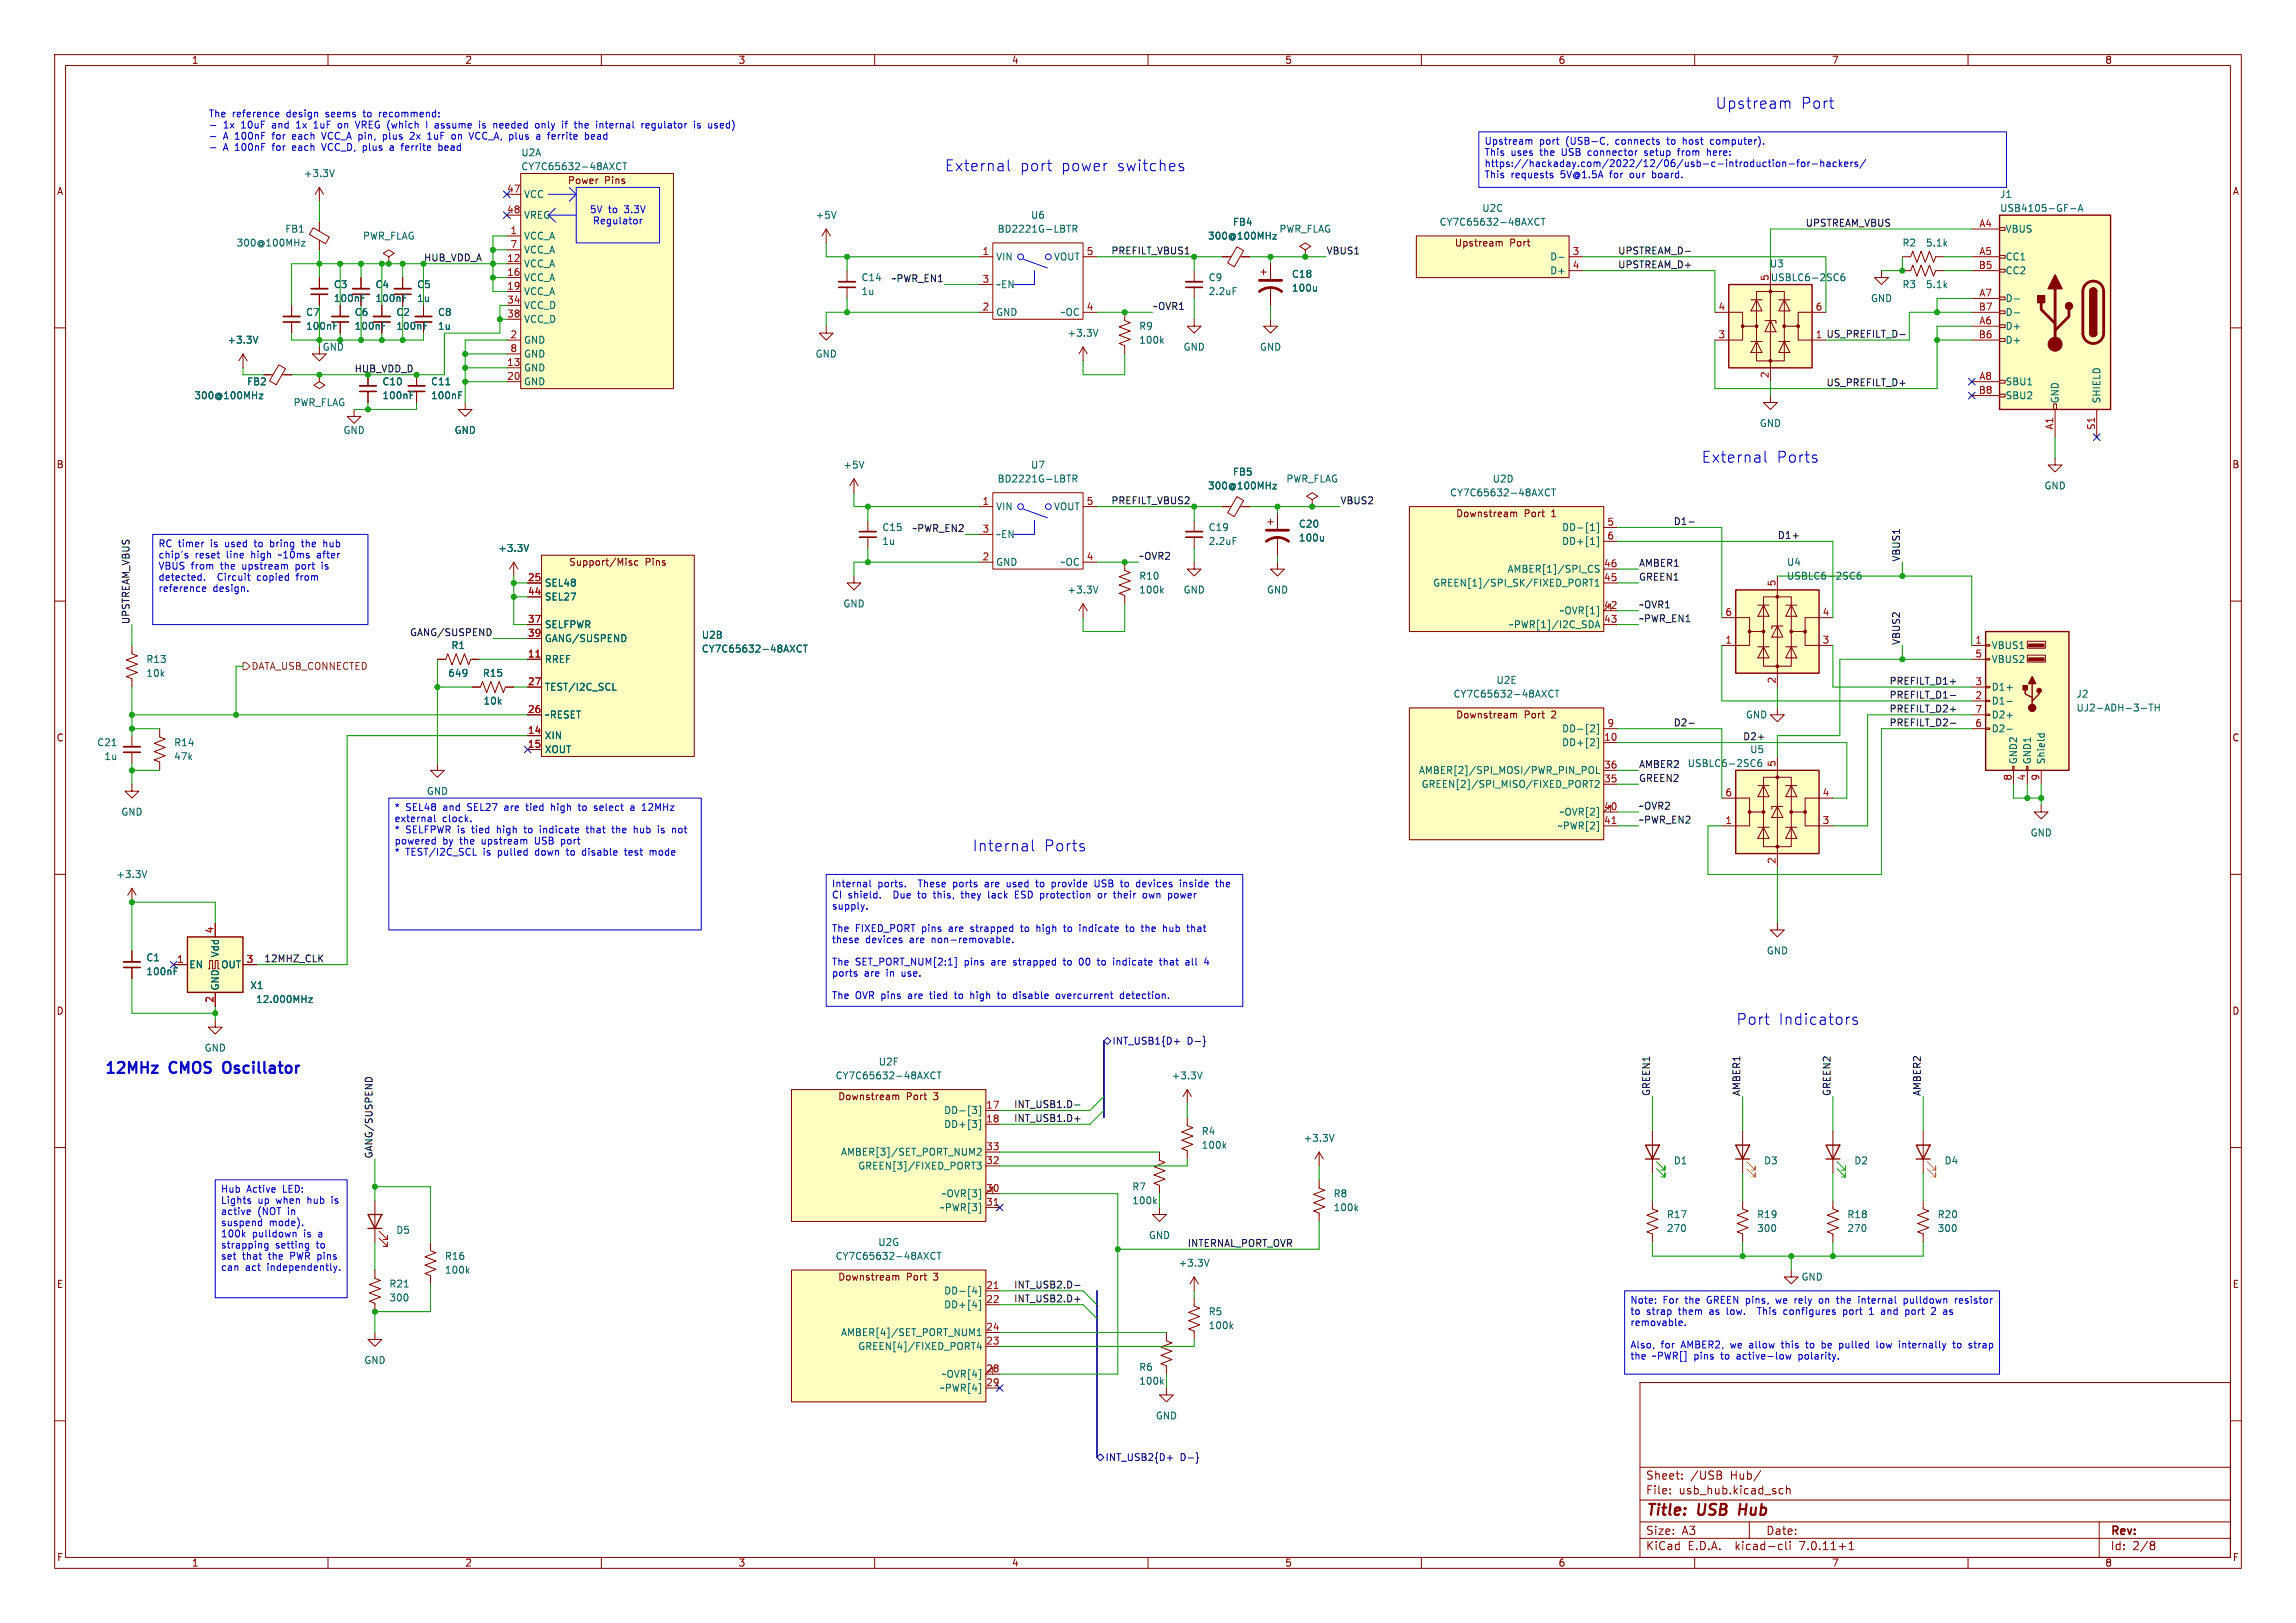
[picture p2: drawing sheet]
<svg xmlns="http://www.w3.org/2000/svg" width="420mm" height="297mm" viewBox="0 0 420 297" stroke-linecap="round" stroke-linejoin="round" font-family="sans-serif">
<defs><g id="words">
<g font-size="2.8" fill="#0000c2">
<text x="313.7" y="20.1">Upstream</text>
<text x="329.4" y="20.1">Port</text>
<text x="172.7" y="31.5">External</text>
<text x="186.5" y="31.5">port</text>
<text x="194.1" y="31.5">power</text>
<text x="204.3" y="31.5">switches</text>
<text x="311.1" y="84.8">External</text>
<text x="324.9" y="84.8">Ports</text>
<text x="177.8" y="156">Internal</text>
<text x="190.9" y="156">Ports</text>
<text x="317.5" y="187.7">Port</text>
<text x="325.3" y="187.7">Indicators</text>
<text x="19" y="196.6">12MHz</text>
<text x="31.2" y="196.6">CMOS</text>
<text x="41.8" y="196.6">Oscillator</text>
</g>
<g font-size="2.8" fill="#840000">
<text x="301" y="277.9">Title:</text>
<text x="310.6" y="277.9">USB</text>
<text x="319" y="277.9">Hub</text>
</g>
<g font-size="2.1" fill="#840000">
<text x="301" y="273.7">File:</text>
<text x="301" y="271">Sheet:</text>
<text x="307.1" y="273.7">usb_hub.kicad_sch</text>
<text x="309.2" y="271">/USB</text>
<text x="316.6" y="271">Hub/</text>
<text x="301" y="281.1">Size:</text>
<text x="307.6" y="281.1">A3</text>
<text x="323" y="281.1">Date:</text>
<text x="386" y="281.3">Rev:</text>
<text x="301" y="283.9">KiCad</text>
<text x="308.7" y="283.9">E.D.A.</text>
<text x="317.6" y="283.9">kicad-cli</text>
<text x="329.5" y="283.9">7.0.11+1</text>
<text x="386" y="283.9">Id:</text>
<text x="390.1" y="283.9">2/8</text>
</g>
<g font-size="1.8" fill="#840000">
<text x="35" y="11.9">1</text>
<text x="85" y="11.9">2</text>
<text x="135" y="11.9">3</text>
<text x="185" y="11.9">4</text>
<text x="235" y="11.9">5</text>
<text x="285" y="11.9">6</text>
<text x="335" y="11.9">7</text>
<text x="385" y="11.9">8</text>
<text x="10.3" y="35.9">A</text>
<text x="103.8" y="33.9">Power</text>
<text x="110.6" y="33.9">Pins</text>
<text x="408.3" y="35.9">A</text>
<text x="266" y="45.3">Upstream</text>
<text x="276.2" y="45.3">Port</text>
<text x="10.3" y="85.9">B</text>
<text x="408.2" y="85.9">B</text>
<text x="266.3" y="94.9">Downstream</text>
<text x="278.8" y="94.9">Port</text>
<text x="283.9" y="94.9">1</text>
<text x="104" y="103.7">Support/Misc</text>
<text x="118" y="103.7">Pins</text>
<text x="266.3" y="131.7">Downstream</text>
<text x="278.8" y="131.7">Port</text>
<text x="283.9" y="131.7">2</text>
<text x="10.3" y="135.9">C</text>
<text x="408.2" y="135.9">C</text>
<text x="10.3" y="185.9">D</text>
<text x="408.2" y="185.9">D</text>
<text x="153.2" y="201.5">Downstream</text>
<text x="165.8" y="201.5">Port</text>
<text x="170.9" y="201.5">3</text>
<text x="10.3" y="235.9">E</text>
<text x="153.2" y="234.6">Downstream</text>
<text x="165.8" y="234.6">Port</text>
<text x="170.9" y="234.6">3</text>
<text x="408.3" y="235.9">E</text>
<text x="10.3" y="285.9">F</text>
<text x="35" y="286.9">1</text>
<text x="85" y="286.9">2</text>
<text x="135" y="286.9">3</text>
<text x="185" y="286.9">4</text>
<text x="235" y="286.9">5</text>
<text x="285" y="286.9">6</text>
<text x="335" y="286.9">7</text>
<text x="385" y="286.9">8</text>
<text x="408.3" y="285.9">F</text>
</g>
<g font-size="1.8" fill="#0000c2">
<text x="38.1" y="21.6">The</text>
<text x="40.8" y="23.6">1x</text>
<text x="42.5" y="21.6">reference</text>
<text x="44.3" y="23.6">10uF</text>
<text x="50.1" y="23.6">and</text>
<text x="52.5" y="21.6">design</text>
<text x="54.7" y="23.6">1x</text>
<text x="58.1" y="23.6">1uF</text>
<text x="59.9" y="21.6">seems</text>
<text x="62.7" y="23.6">on</text>
<text x="66.2" y="23.6">VREG (which</text>
<text x="67" y="21.6">to</text>
<text x="70" y="21.6">recommend:</text>
<text x="79.5" y="23.6">I</text>
<text x="81.3" y="23.6">assume</text>
<text x="89.6" y="23.6">is</text>
<text x="92.4" y="23.6">needed</text>
<text x="100.2" y="23.6">only</text>
<text x="105.4" y="23.6">if</text>
<text x="107.9" y="23.6">the</text>
<text x="112" y="23.6">internal</text>
<text x="120.5" y="23.6">regulator</text>
<text x="130.3" y="23.6">is</text>
<text x="133.1" y="23.6">used)</text>
<text x="40.8" y="25.6">A 100nF</text>
<text x="40.8" y="27.7">A 100nF</text>
<text x="50.1" y="25.6">for</text>
<text x="50.1" y="27.7">for</text>
<text x="54" y="25.6">each</text>
<text x="54" y="27.7">each</text>
<text x="59.6" y="25.6">VCC_A pin,</text>
<text x="59.6" y="27.7">VCC_D, plus</text>
<text x="71.2" y="25.6">plus</text>
<text x="72.4" y="27.7">a</text>
<text x="74.7" y="27.7">ferrite</text>
<text x="76.3" y="25.6">2x</text>
<text x="79.7" y="25.6">1uF</text>
<text x="81.7" y="27.7">bead</text>
<text x="84.3" y="25.6">on</text>
<text x="87.8" y="25.6">VCC_A, plus</text>
<text x="100.4" y="25.6">a</text>
<text x="102.8" y="25.6">ferrite</text>
<text x="109.7" y="25.6">bead</text>
<text x="271.5" y="26.8">Upstream</text>
<text x="271.5" y="28.9">This</text>
<text x="276.4" y="28.9">uses</text>
<text x="281.6" y="26.8">port</text>
<text x="281.8" y="28.9">the</text>
<text x="286" y="28.9">USB</text>
<text x="286.6" y="26.8">(USB-C,</text>
<text x="291" y="28.9">connector</text>
<text x="295.8" y="26.8">connects</text>
<text x="301.5" y="28.9">setup</text>
<text x="305.5" y="26.8">to</text>
<text x="307.8" y="28.9">from</text>
<text x="308.5" y="26.8">host</text>
<text x="313.3" y="28.9">here:</text>
<text x="313.7" y="26.8">computer).</text>
<text x="271.5" y="30.9">https://hackaday.com/2022/12/06/usb-c-introduction-for-hackers/</text>
<text x="271.5" y="32.9">This</text>
<text x="276.4" y="32.9">requests</text>
<text x="285.6" y="32.9">5V@1.5A</text>
<text x="294.8" y="32.9">for</text>
<text x="298.6" y="32.9">our</text>
<text x="302.9" y="32.9">board.</text>
<text x="28.9" y="100.5">RC timer</text>
<text x="38.7" y="100.5">is</text>
<text x="41.5" y="100.5">used</text>
<text x="47.1" y="100.5">to</text>
<text x="50.1" y="100.5">bring</text>
<text x="56.1" y="100.5">the</text>
<text x="60.3" y="100.5">hub</text>
<text x="28.9" y="102.5">chip's</text>
<text x="28.9" y="104.6">VBUS</text>
<text x="28.9" y="106.6">detected.</text>
<text x="35" y="104.6">from</text>
<text x="35.7" y="102.5">reset</text>
<text x="39.9" y="106.6">Circuit</text>
<text x="40.5" y="104.6">the</text>
<text x="41.6" y="102.5">line</text>
<text x="44.6" y="104.6">upstream</text>
<text x="46.3" y="102.5">high</text>
<text x="47.3" y="106.6">copied</text>
<text x="51.5" y="102.5">~10ms</text>
<text x="54.6" y="104.6">port</text>
<text x="54.7" y="106.6">from</text>
<text x="58.7" y="102.5">after</text>
<text x="59.5" y="104.6">is</text>
<text x="28.9" y="108.6">reference</text>
<text x="39" y="108.6">design.</text>
<text x="72.1" y="148.7">*</text>
<text x="74.2" y="148.7">SEL48</text>
<text x="81.2" y="148.7">and</text>
<text x="85.8" y="148.7">SEL27</text>
<text x="92.8" y="148.7">are</text>
<text x="97" y="148.7">tied</text>
<text x="101.7" y="148.7">high</text>
<text x="106.9" y="148.7">to</text>
<text x="110" y="148.7">select</text>
<text x="116.8" y="148.7">a</text>
<text x="119.2" y="148.7">12MHz</text>
<text x="72.1" y="150.8">external</text>
<text x="72.1" y="152.8">*</text>
<text x="72.1" y="154.9">powered</text>
<text x="74.2" y="152.8">SELFPWR is</text>
<text x="80.9" y="150.8">clock.</text>
<text x="81" y="154.9">by</text>
<text x="84.3" y="154.9">the</text>
<text x="86.7" y="152.8">tied</text>
<text x="88.4" y="154.9">upstream</text>
<text x="91.4" y="152.8">high</text>
<text x="96.6" y="152.8">to</text>
<text x="98.3" y="154.9">USB</text>
<text x="99.7" y="152.8">indicate</text>
<text x="103.3" y="154.9">port</text>
<text x="108.4" y="152.8">that</text>
<text x="113.3" y="152.8">the</text>
<text x="117.4" y="152.8">hub</text>
<text x="122.1" y="152.8">is</text>
<text x="124.9" y="152.8">not</text>
<text x="72.1" y="156.9">*</text>
<text x="74.2" y="156.9">TEST/I2C_SCL</text>
<text x="88.6" y="156.9">is</text>
<text x="91.4" y="156.9">pulled</text>
<text x="98.4" y="156.9">down</text>
<text x="104.4" y="156.9">to</text>
<text x="107.4" y="156.9">disable</text>
<text x="115.4" y="156.9">test</text>
<text x="120.1" y="156.9">mode</text>
<text x="152.1" y="162.7">Internal</text>
<text x="152.1" y="164.7">CI</text>
<text x="152.1" y="166.8">supply.</text>
<text x="155.1" y="164.7">shield.</text>
<text x="160.6" y="162.7">ports.</text>
<text x="163.8" y="164.7">Due</text>
<text x="168.4" y="162.7">These</text>
<text x="168.4" y="164.7">to</text>
<text x="171.5" y="164.7">this,</text>
<text x="174.8" y="162.7">ports</text>
<text x="176.8" y="164.7">they</text>
<text x="180.9" y="162.7">are</text>
<text x="181.9" y="164.7">lack</text>
<text x="185.1" y="162.7">used</text>
<text x="187" y="164.7">ESD protection</text>
<text x="190.6" y="162.7">to</text>
<text x="193.7" y="162.7">provide</text>
<text x="201.7" y="162.7">USB</text>
<text x="202.6" y="164.7">or</text>
<text x="205.7" y="164.7">their</text>
<text x="206.7" y="162.7">to</text>
<text x="209.8" y="162.7">devices</text>
<text x="211.2" y="164.7">own</text>
<text x="216" y="164.7">power</text>
<text x="218" y="162.7">inside</text>
<text x="224.8" y="162.7">the</text>
<text x="152.1" y="170.9">The</text>
<text x="152.1" y="172.9">these</text>
<text x="156.5" y="170.9">FIXED_PORT pins</text>
<text x="158.3" y="172.9">devices</text>
<text x="166.5" y="172.9">are</text>
<text x="170.7" y="172.9">non-removable.</text>
<text x="173.9" y="170.9">are</text>
<text x="178.1" y="170.9">strapped</text>
<text x="187.4" y="170.9">to</text>
<text x="190.5" y="170.9">high</text>
<text x="195.7" y="170.9">to</text>
<text x="198.8" y="170.9">indicate</text>
<text x="207.5" y="170.9">to</text>
<text x="210.5" y="170.9">the</text>
<text x="214.7" y="170.9">hub</text>
<text x="219.3" y="170.9">that</text>
<text x="152.1" y="177">The</text>
<text x="152.1" y="179.1">ports</text>
<text x="156.5" y="177">SET_PORT_NUM[2:1]</text>
<text x="158.1" y="179.1">are</text>
<text x="162.3" y="179.1">in</text>
<text x="165.2" y="179.1">use.</text>
<text x="176.6" y="177">pins</text>
<text x="181.7" y="177">are</text>
<text x="185.9" y="177">strapped</text>
<text x="195.3" y="177">to</text>
<text x="198.3" y="177">00</text>
<text x="201.9" y="177">to</text>
<text x="204.9" y="177">indicate</text>
<text x="213.7" y="177">that</text>
<text x="218.6" y="177">all</text>
<text x="152.1" y="183.1">The</text>
<text x="156.5" y="183.1">OVR pins</text>
<text x="166.4" y="183.1">are</text>
<text x="170.6" y="183.1">tied</text>
<text x="175.4" y="183.1">to</text>
<text x="178.4" y="183.1">high</text>
<text x="183.6" y="183.1">to</text>
<text x="186.7" y="183.1">disable</text>
<text x="194.7" y="183.1">overcurrent</text>
<text x="206.6" y="183.1">detection.</text>
<text x="40.3" y="218.6">Hub</text>
<text x="40.3" y="220.6">Lights</text>
<text x="45.1" y="218.6">Active</text>
<text x="47.2" y="220.6">up</text>
<text x="50.6" y="220.6">when</text>
<text x="51.9" y="218.6">LED:</text>
<text x="56.5" y="220.6">hub</text>
<text x="61.2" y="220.6">is</text>
<text x="40.3" y="222.7">active</text>
<text x="40.3" y="224.7">suspend</text>
<text x="40.3" y="226.8">100k</text>
<text x="46.2" y="226.8">pulldown</text>
<text x="47.1" y="222.7">(NOT</text>
<text x="49.2" y="224.7">mode).</text>
<text x="52.8" y="222.7">in</text>
<text x="55.7" y="226.8">is</text>
<text x="58.5" y="226.8">a</text>
<text x="40.3" y="228.8">strapping</text>
<text x="40.3" y="230.8">set</text>
<text x="40.3" y="232.9">can</text>
<text x="44.3" y="230.8">that</text>
<text x="44.9" y="232.9">act</text>
<text x="49" y="232.9">independently.</text>
<text x="49.3" y="230.8">the</text>
<text x="50.4" y="228.8">setting</text>
<text x="53.4" y="230.8">PWR pins</text>
<text x="58" y="228.8">to</text>
<text x="298.1" y="238.9">Note:</text>
<text x="304.2" y="238.9">For</text>
<text x="308.4" y="238.9">the</text>
<text x="312.5" y="238.9">GREEN pins,</text>
<text x="325.6" y="238.9">we</text>
<text x="329.2" y="238.9">rely</text>
<text x="333.8" y="238.9">on</text>
<text x="337.3" y="238.9">the</text>
<text x="341.4" y="238.9">internal</text>
<text x="349.9" y="238.9">pulldown</text>
<text x="359.5" y="238.9">resistor</text>
<text x="298.1" y="240.9">to</text>
<text x="298.1" y="243">removable.</text>
<text x="301.2" y="240.9">strap</text>
<text x="307.2" y="240.9">them</text>
<text x="313" y="240.9">as</text>
<text x="316.4" y="240.9">low.</text>
<text x="322.5" y="240.9">This</text>
<text x="327.4" y="240.9">configures</text>
<text x="338.5" y="240.9">port</text>
<text x="343.4" y="240.9">1</text>
<text x="345.8" y="240.9">and</text>
<text x="350.4" y="240.9">port</text>
<text x="355.4" y="240.9">2</text>
<text x="298.1" y="247.1">Also,</text>
<text x="298.1" y="249.1">the</text>
<text x="302.3" y="249.1">~PWR[]</text>
<text x="303.8" y="247.1">for</text>
<text x="307.7" y="247.1">AMBER2,</text>
<text x="310" y="249.1">pins</text>
<text x="315.1" y="249.1">to</text>
<text x="316.9" y="247.1">we</text>
<text x="318.2" y="249.1">active-low</text>
<text x="320.5" y="247.1">allow</text>
<text x="326.6" y="247.1">this</text>
<text x="329.7" y="249.1">polarity.</text>
<text x="331.3" y="247.1">to</text>
<text x="334.3" y="247.1">be</text>
<text x="337.7" y="247.1">pulled</text>
<text x="344.8" y="247.1">low</text>
<text x="349.1" y="247.1">internally</text>
<text x="359.2" y="247.1">to</text>
<text x="362.3" y="247.1">strap</text>
</g>
<g font-size="1.8" fill="#006464">
<text x="95.3" y="28.8">U2A</text>
<text x="55.5" y="32.6">+3.3V</text>
<text x="95.3" y="31.3">CY7C65632-48AXCT</text>
<text x="95.8" y="36.4">VCC</text>
<text x="95.8" y="40.2">VREG</text>
<text x="149.1" y="40.2">+5V</text>
<text x="188.5" y="40.2">U6</text>
<text x="225.4" y="41.5">FB4</text>
<text x="263.2" y="41.5">CY7C65632-48AXCT</text>
<text x="271" y="39">U2C</text>
<text x="365.8" y="36.4">J1</text>
<text x="365.8" y="39">USB4105-GF-A</text>
<text x="43.2" y="45.3">300@100MHz</text>
<text x="52.1" y="42.8">FB1</text>
<text x="66.3" y="44">PWR_FLAG</text>
<text x="95.8" y="44">VCC_A</text>
<text x="95.8" y="46.6">VCC_A</text>
<text x="182.1" y="47.9">VIN</text>
<text x="182.4" y="42.8">BD2221G-LBTR</text>
<text x="192.7" y="47.9">VOUT</text>
<text x="220.9" y="44">300@100MHz</text>
<text x="233.9" y="42.8">PWR_FLAG</text>
<text x="283.5" y="47.9">D-</text>
<text x="347.9" y="45.3">R2</text>
<text x="352.2" y="45.3">5.1k</text>
<text x="366.8" y="42.8">VBUS</text>
<text x="366.8" y="47.9">CC1</text>
<text x="61" y="52.9">C3</text>
<text x="68.6" y="52.9">C4</text>
<text x="76.2" y="52.9">C5</text>
<text x="95.8" y="49.1">VCC_A</text>
<text x="95.8" y="51.7">VCC_A</text>
<text x="157.5" y="51.7">C14</text>
<text x="182.1" y="52.9">~EN</text>
<text x="221" y="51.7">C9</text>
<text x="236.2" y="53.6">100u</text>
<text x="236.2" y="51">C18</text>
<text x="283.5" y="50.4">D+</text>
<text x="323.6" y="51.5" transform="rotate(-90 323.6 51.5)">5</text>
<text x="323.6" y="49.1">U3</text>
<text x="323.8" y="51.7">USBLC6-2SC6</text>
<text x="347.9" y="52.9">R3</text>
<text x="352.2" y="52.9">5.1k</text>
<text x="366.8" y="50.4">CC2</text>
<text x="55.9" y="58">C7</text>
<text x="61" y="55.5">100nF</text>
<text x="64.8" y="58">C6</text>
<text x="68.6" y="55.5">100nF</text>
<text x="72.4" y="58">C2</text>
<text x="76.2" y="55.5">1u</text>
<text x="80" y="58">C8</text>
<text x="95.8" y="54.2">VCC_A</text>
<text x="95.8" y="56.7">VCC_D</text>
<text x="95.8" y="59.3">VCC_D</text>
<text x="157.5" y="54.2">1u</text>
<text x="182.1" y="58">GND</text>
<text x="193.9" y="58">~OC</text>
<text x="221" y="54.2">2.2uF</text>
<text x="342.1" y="55.5">GND</text>
<text x="366.8" y="55.5">D-</text>
<text x="366.8" y="58">D-</text>
<text x="41.5" y="63.1">+3.3V</text>
<text x="55.9" y="60.5">100nF</text>
<text x="58.9" y="64.4">GND</text>
<text x="64.8" y="60.5">100nF</text>
<text x="72.4" y="60.5">100nF</text>
<text x="80" y="60.5">1u</text>
<text x="95.8" y="63.1">GND</text>
<text x="95.8" y="65.6">GND</text>
<text x="149.1" y="65.6">GND</text>
<text x="195.2" y="61.8">+3.3V</text>
<text x="208.3" y="60.6">R9</text>
<text x="208.3" y="63.1">100k</text>
<text x="216.4" y="64.4">GND</text>
<text x="230.4" y="64.4">GND</text>
<text x="366.8" y="60.6">D+</text>
<text x="366.8" y="63.1">D+</text>
<text x="45.1" y="70.7">FB2</text>
<text x="69.9" y="70.7">C10</text>
<text x="78.7" y="70.7">C11</text>
<text x="95.8" y="68.2">GND</text>
<text x="95.8" y="70.7">GND</text>
<text x="366.8" y="70.7">SBU1</text>
<text x="35.5" y="73.3">300@100MHz</text>
<text x="53.6" y="74.5">PWR_FLAG</text>
<text x="69.9" y="73.2">100nF</text>
<text x="78.7" y="73.2">100nF</text>
<text x="366.8" y="73.3">SBU2</text>
<text x="376.8" y="73.9" transform="rotate(-90 376.8 73.9)">GND</text>
<text x="384.4" y="73.9" transform="rotate(-90 384.4 73.9)">SHIELD</text>
<text x="62.7" y="79.6">GND</text>
<text x="83.1" y="79.6">GND</text>
<text x="321.8" y="78.3">GND</text>
<text x="154.2" y="86">+5V</text>
<text x="182.4" y="88.5">BD2221G-LBTR</text>
<text x="188.5" y="86">U7</text>
<text x="220.9" y="89.8">300@100MHz</text>
<text x="225.4" y="87.2">FB5</text>
<text x="235.2" y="88.5">PWR_FLAG</text>
<text x="272.9" y="88.5">U2D</text>
<text x="373.9" y="89.8">GND</text>
<text x="182.1" y="93.6">VIN</text>
<text x="192.7" y="93.6">VOUT</text>
<text x="265.1" y="91">CY7C65632-48AXCT</text>
<text x="91" y="101.2">+3.3V</text>
<text x="161.3" y="99.9">1u</text>
<text x="161.3" y="97.4">C15</text>
<text x="182.1" y="98.7">~EN</text>
<text x="221" y="97.4">C19</text>
<text x="221" y="99.9">2.2uF</text>
<text x="237.5" y="99.3">100u</text>
<text x="237.5" y="96.7">C20</text>
<text x="285.6" y="97.4">DD-[1]</text>
<text x="285.6" y="99.9">DD+[1]</text>
<text x="99.6" y="107.5">SEL48</text>
<text x="182.1" y="103.7">GND</text>
<text x="193.9" y="103.7">~OC</text>
<text x="208.3" y="106.3">R10</text>
<text x="262.1" y="107.5">GREEN[1]/SPI_SK/FIXED_PORT1</text>
<text x="275.7" y="105">AMBER[1]/SPI_CS</text>
<text x="326.8" y="103.7">U4</text>
<text x="326.8" y="106.3">USBLC6-2SC6</text>
<text x="99.6" y="110.1">SEL27</text>
<text x="154.2" y="111.4">GND</text>
<text x="195.2" y="108.8">+3.3V</text>
<text x="208.3" y="108.8">100k</text>
<text x="216.4" y="108.8">GND</text>
<text x="231.6" y="108.8">GND</text>
<text x="285.2" y="112.6">~OVR[1]</text>
<text x="82.5" y="119">R1</text>
<text x="99.6" y="115.2">SELFPWR</text>
<text x="99.6" y="117.7">GANG/SUSPEND</text>
<text x="128.3" y="119.6">CY7C65632-48AXCT</text>
<text x="128.3" y="117.1">U2B</text>
<text x="275.9" y="115.2">~PWR[1]/I2C_SDA</text>
<text x="364.2" y="119">VBUS1</text>
<text x="26.7" y="124.1">10k</text>
<text x="26.7" y="121.5">R13</text>
<text x="81.9" y="124.1">649</text>
<text x="88.2" y="124.1">R15</text>
<text x="99.6" y="121.5">RREF</text>
<text x="273.6" y="125.3">U2E</text>
<text x="364.2" y="121.5">VBUS2</text>
<text x="88.3" y="129.1">10k</text>
<text x="99.6" y="131.7">~RESET</text>
<text x="99.6" y="126.6">TEST/I2C_SCL</text>
<text x="265.8" y="127.9">CY7C65632-48AXCT</text>
<text x="319.3" y="131.7">GND</text>
<text x="364.2" y="129.1">D1-</text>
<text x="364.2" y="126.6">D1+</text>
<text x="364.2" y="131.7">D2+</text>
<text x="379.7" y="127.9">J2</text>
<text x="379.7" y="130.4">UJ2-ADH-3-TH</text>
<text x="17.7" y="136.7">C21</text>
<text x="31.8" y="136.8">R14</text>
<text x="99.6" y="135.5">XIN</text>
<text x="285.6" y="136.8">DD+[2]</text>
<text x="285.6" y="134.2">DD-[2]</text>
<text x="364.2" y="134.2">D2-</text>
<text x="19" y="139.3">1u</text>
<text x="31.8" y="139.3">47k</text>
<text x="99.6" y="138">XOUT</text>
<text x="259.5" y="141.8">AMBER[2]/SPI_MOSI/PWR_PIN_POL</text>
<text x="308.6" y="140.6">USBLC6-2SC6</text>
<text x="320.1" y="138">U5</text>
<text x="369.2" y="140" transform="rotate(-90 369.2 140)">GND2</text>
<text x="371.7" y="140" transform="rotate(-90 371.7 140)">GND1</text>
<text x="374.2" y="140" transform="rotate(-90 374.2 140)">Shield</text>
<text x="22.1" y="149.5">GND</text>
<text x="78" y="145.6">GND</text>
<text x="259.9" y="144.4">GREEN[2]/SPI_MISO/FIXED_PORT2</text>
<text x="285.2" y="149.5">~OVR[2]</text>
<text x="284.9" y="152">~PWR[2]</text>
<text x="371.3" y="153.3">GND</text>
<text x="21.2" y="160.9">+3.3V</text>
<text x="26.7" y="176.1">C1</text>
<text x="26.7" y="178.7">100nF</text>
<text x="34.5" y="177.4">EN</text>
<text x="40.2" y="175.3" transform="rotate(-90 40.2 175.3)">Vdd</text>
<text x="40.4" y="177.4">OUT</text>
<text x="323.1" y="174.9">GND</text>
<text x="40.2" y="181.4" transform="rotate(-90 40.2 181.4)">GND</text>
<text x="45.7" y="181.2">X1</text>
<text x="46.7" y="183.7">12.000MHz</text>
<text x="37.3" y="192.6">GND</text>
<text x="152.8" y="197.7">CY7C65632-48AXCT</text>
<text x="160.6" y="195.2">U2F</text>
<text x="214.2" y="197.7">+3.3V</text>
<text x="172.6" y="204.1">DD-[3]</text>
<text x="172.6" y="206.6">DD+[3]</text>
<text x="219.7" y="207.9">R4</text>
<text x="238.4" y="209.1">+3.3V</text>
<text x="153.7" y="211.7">AMBER[3]/SET_PORT_NUM2</text>
<text x="156.9" y="214.2">GREEN[3]/FIXED_PORT3</text>
<text x="219.7" y="210.4">100k</text>
<text x="306.1" y="213.3">D1</text>
<text x="322.6" y="213.3">D3</text>
<text x="339.1" y="213.3">D2</text>
<text x="355.6" y="213.3">D4</text>
<text x="171.8" y="221.8">~PWR[3]</text>
<text x="172.1" y="219.3">~OVR[3]</text>
<text x="207" y="218">R7</text>
<text x="207" y="220.6">100k</text>
<text x="243.8" y="219.3">R8</text>
<text x="243.8" y="221.8">100k</text>
<text x="72.4" y="226">D5</text>
<text x="210.1" y="226.9">GND</text>
<text x="304.8" y="223.1">R17</text>
<text x="304.8" y="225.7">270</text>
<text x="321.3" y="223.1">R19</text>
<text x="321.3" y="225.7">300</text>
<text x="337.8" y="223.1">R18</text>
<text x="337.8" y="225.7">270</text>
<text x="354.3" y="223.1">R20</text>
<text x="354.3" y="225.7">300</text>
<text x="81.3" y="230.7">R16</text>
<text x="81.3" y="233.3">100k</text>
<text x="152.8" y="230.7">CY7C65632-48AXCT</text>
<text x="160.6" y="228.2">U2G</text>
<text x="215.5" y="232">+3.3V</text>
<text x="71.1" y="238.4">300</text>
<text x="71.1" y="235.8">R21</text>
<text x="172.6" y="237.1">DD-[4]</text>
<text x="172.6" y="239.6">DD+[4]</text>
<text x="329.4" y="234.5">GND</text>
<text x="153.7" y="244.7">AMBER[4]/SET_PORT_NUM1</text>
<text x="221" y="240.9">R5</text>
<text x="221" y="243.4">100k</text>
<text x="66.5" y="249.8">GND</text>
<text x="156.9" y="247.2">GREEN[4]/FIXED_PORT4</text>
<text x="208.3" y="251.1">R6</text>
<text x="171.8" y="254.9">~PWR[4]</text>
<text x="172.1" y="252.3">~OVR[4]</text>
<text x="208.3" y="253.6">100k</text>
<text x="211.3" y="259.9">GND</text>
</g>
<g font-size="1.8" fill="#a90000">
<text x="92.7" y="35.3">47</text>
<text x="92.7" y="39.1">48</text>
<text x="362" y="41.7">A4</text>
<text x="93.3" y="42.9">1</text>
<text x="93.3" y="45.5">7</text>
<text x="179.6" y="46.7">1</text>
<text x="198.7" y="46.7">5</text>
<text x="287.6" y="46.7">3</text>
<text x="362" y="46.7">A5</text>
<text x="92.7" y="48">12</text>
<text x="92.7" y="50.5">16</text>
<text x="92.7" y="53.1">19</text>
<text x="179.6" y="51.8">3</text>
<text x="287.6" y="49.3">4</text>
<text x="361.9" y="49.3">B5</text>
<text x="92.7" y="55.6">34</text>
<text x="92.7" y="58.2">38</text>
<text x="179.6" y="56.9">2</text>
<text x="198.7" y="56.9">4</text>
<text x="314.3" y="56.9">4</text>
<text x="332" y="56.9">6</text>
<text x="361.9" y="56.9">B7</text>
<text x="362" y="59.4">A6</text>
<text x="362" y="54.4">A7</text>
<text x="93.3" y="62">2</text>
<text x="93.3" y="64.5">8</text>
<text x="314.3" y="62">3</text>
<text x="361.9" y="62">B6</text>
<text x="92.7" y="67.1">13</text>
<text x="92.7" y="69.6">20</text>
<text x="323.6" y="69.3" transform="rotate(-90 323.6 69.3)">2</text>
<text x="362" y="69.6">A8</text>
<text x="361.9" y="72.1">B8</text>
<text x="375.7" y="78.7" transform="rotate(-90 375.7 78.7)">A1</text>
<text x="383.3" y="78.8" transform="rotate(-90 383.3 78.8)">S1</text>
<text x="179.6" y="92.5">1</text>
<text x="198.7" y="92.5">5</text>
<text x="179.6" y="97.5">3</text>
<text x="293.9" y="96.3">5</text>
<text x="293.9" y="98.8">6</text>
<text x="96.5" y="106.4">25</text>
<text x="179.6" y="102.6">2</text>
<text x="198.7" y="102.6">4</text>
<text x="293.3" y="106.4">45</text>
<text x="293.3" y="103.9">46</text>
<text x="324.9" y="107.4" transform="rotate(-90 324.9 107.4)">5</text>
<text x="96.5" y="109">44</text>
<text x="293.3" y="111.5">42</text>
<text x="315.5" y="112.8">6</text>
<text x="333.3" y="112.8">4</text>
<text x="96.5" y="114">37</text>
<text x="96.5" y="116.6">39</text>
<text x="293.3" y="114">43</text>
<text x="315.5" y="117.9">1</text>
<text x="333.3" y="117.9">3</text>
<text x="361.2" y="117.9">1</text>
<text x="96.5" y="120.4">11</text>
<text x="96.5" y="125.5">27</text>
<text x="324.9" y="125.2" transform="rotate(-90 324.9 125.2)">2</text>
<text x="361.2" y="125.5">3</text>
<text x="361.2" y="120.4">5</text>
<text x="96.5" y="130.6">26</text>
<text x="361.2" y="128">2</text>
<text x="361.2" y="130.6">7</text>
<text x="96.5" y="134.4">14</text>
<text x="96.5" y="136.9">15</text>
<text x="293.3" y="135.6">10</text>
<text x="293.9" y="133.1">9</text>
<text x="361.2" y="133.1">6</text>
<text x="293.3" y="143.3">35</text>
<text x="293.3" y="140.7">36</text>
<text x="324.9" y="140.4" transform="rotate(-90 324.9 140.4)">5</text>
<text x="368" y="142.9" transform="rotate(-90 368 142.9)">8</text>
<text x="370.6" y="142.9" transform="rotate(-90 370.6 142.9)">4</text>
<text x="373.1" y="142.9" transform="rotate(-90 373.1 142.9)">9</text>
<text x="293.3" y="148.3">40</text>
<text x="315.5" y="145.8">6</text>
<text x="333.3" y="145.8">4</text>
<text x="293.3" y="150.9">41</text>
<text x="315.5" y="150.9">1</text>
<text x="333.3" y="150.9">3</text>
<text x="324.9" y="158.2" transform="rotate(-90 324.9 158.2)">2</text>
<text x="39.1" y="170.9" transform="rotate(-90 39.1 170.9)">4</text>
<text x="32.3" y="176.3">1</text>
<text x="45" y="176.3">3</text>
<text x="39.1" y="183.6" transform="rotate(-90 39.1 183.6)">2</text>
<text x="180.3" y="202.9">17</text>
<text x="180.3" y="205.5">18</text>
<text x="180.3" y="213.1">32</text>
<text x="180.3" y="210.6">33</text>
<text x="180.3" y="218.2">30</text>
<text x="180.3" y="220.7">31</text>
<text x="180.3" y="236">21</text>
<text x="180.3" y="238.5">22</text>
<text x="180.3" y="243.6">24</text>
<text x="180.3" y="246.1">23</text>
<text x="180.3" y="251.2">28</text>
<text x="180.3" y="253.7">29</text>
</g>
<g font-size="1.8" fill="#0f0f0f">
<text x="330.2" y="41.6">UPSTREAM_VBUS</text>
<text x="203.2" y="46.6">PREFILT_VBUS1</text>
<text x="242.6" y="46.6">VBUS1</text>
<text x="295.9" y="46.6">UPSTREAM_D-</text>
<text x="163" y="51.7">~PWR_EN1</text>
<text x="295.9" y="49.2">UPSTREAM_D+</text>
<text x="210.8" y="56.8">~OVR1</text>
<text x="332" y="62">1 US_PREFILT_D-</text>
<text x="334" y="70.8">US_PREFILT_D+</text>
<text x="203.2" y="92.4">PREFILT_VBUS2</text>
<text x="245.1" y="92.4">VBUS2</text>
<text x="166.8" y="97.4">~PWR_EN2</text>
<text x="306.1" y="96.2">D1-</text>
<text x="325.1" y="98.7">D1+</text>
<text x="208.3" y="102.5">~OVR2</text>
<text x="299.7" y="106.3">GREEN1</text>
<text x="299.7" y="103.8">AMBER1</text>
<text x="347.6" y="102.9" transform="rotate(-90 347.6 102.9)">VBUS1</text>
<text x="299.7" y="114">~PWR_EN1</text>
<text x="299.7" y="111.4">~OVR1</text>
<text x="23.8" y="114.3" transform="rotate(-90 23.8 114.3)">UPSTREAM_VBUS</text>
<text x="74.9" y="116.5">GANG/SUSPEND</text>
<text x="347.6" y="118.1" transform="rotate(-90 347.6 118.1)">VBUS2</text>
<text x="345.5" y="125.4">PREFILT_D1+</text>
<text x="345.5" y="130.5">PREFILT_D2+</text>
<text x="345.5" y="127.9">PREFILT_D1-</text>
<text x="306.1" y="133">D2-</text>
<text x="318.8" y="135.5">D2+</text>
<text x="345.5" y="133">PREFILT_D2-</text>
<text x="299.7" y="143.2">GREEN2</text>
<text x="299.7" y="140.6">AMBER2</text>
<text x="299.7" y="148.2">~OVR2</text>
<text x="299.7" y="150.8">~PWR_EN2</text>
<text x="48.3" y="176.2">12MHZ_CLK</text>
<text x="185.4" y="202.9">INT_USB1.D-</text>
<text x="301.9" y="200.7" transform="rotate(-90 301.9 200.7)">GREEN1</text>
<text x="318.4" y="200.7" transform="rotate(-90 318.4 200.7)">AMBER1</text>
<text x="334.9" y="200.7" transform="rotate(-90 334.9 200.7)">GREEN2</text>
<text x="351.4" y="200.7" transform="rotate(-90 351.4 200.7)">AMBER2</text>
<text x="185.4" y="205.4">INT_USB1.D+</text>
<text x="68.2" y="212.1" transform="rotate(-90 68.2 212.1)">GANG/SUSPEND</text>
<text x="217.2" y="228.3">INTERNAL_PORT_OVR</text>
<text x="185.4" y="238.4">INT_USB2.D+</text>
<text x="185.4" y="235.9">INT_USB2.D-</text>
</g>
<g font-size="1.8" fill="#009600">
<text x="77.5" y="47.9">HUB_VDD_A</text>
<text x="64.8" y="68.2">HUB_VDD_D</text>
</g>
<text font-size="1.8" fill="#725600" x="45.9" y="122.8">DATA_USB_CONNECTED</text>
<g font-size="1.8" fill="#000084">
<text x="203.4" y="191.4">INT_USB1{D+</text>
<text x="217.1" y="191.4">D-}</text>
<text x="202.1" y="267.6">INT_USB2{D+</text>
<text x="215.9" y="267.6">D-}</text>
</g>
</g></defs>
<g fill="none" stroke="#840000" stroke-width=".18">
<path d="M10 10h400v277h-400zM12 12h396v273h-396zM60 10v2M110 10v2M160 10v2M210 10v2M260 10v2M310 10v2M360 10v2M58.4 34.3v2.5M58.4 34.3l-.7 1.3M58.4 34.3l.8 1.3"/>
<path d="M92.7 35.6h2.5M92.7 39.4h2.5M95.2 31.8h28v39.3h-28zM10 60h2M53.3 55.9v2M53.3 58.9v2.1M57.3 41.7l2.9 1.7-.7 1.2-2.9-1.7zM58.4 40.6v1.7M58.4 44v1.7M58.4 50.8v2M58.4 53.8v2.1M62.2 55.9v2"/>
<path d="M62.2 58.9v2.1M66 50.8v2M69.8 55.9v2M71.1 47l1-.6-1-.7-1 .7 1 .6v1.3M71.1 48.3h.1M73.7 50.8v2M77.5 55.9v2M92.7 43.2h2.5M92.7 48.3h2.5M92.7 50.8h2.5M92.7 53.3h2.5M92.7 55.9h2.5"/>
<path d="M92.7 58.4h2.5M92.7 45.7h2.5M151.1 59.7v1.3h1.3l-1.3 1.2-1.2-1.2h1.2M151.1 41.9l-.7 1.3M151.1 41.9v2.6M151.1 41.9l.8 1.3M154.9 49.5v2.1M154.9 52.6v2M179.1 47h2.5M179.1 57.2h2.5M179.1 52.1h2.5M181.6 44.5h16.5v13.9h-16.5z"/>
<path d="M198.1 47h2.6M198.1 57.2h2.6M205.7 57.2v1.5l1.1 .4-2.1 .7 2.1 .8-2.1 .7 2.1 .8-2.1 .8 1 .3v1.6M218.4 58.4v1.3h1.3l-1.3 1.3-1.2-1.3h1.2M218.4 49.5v2.1M218.4 52.6v2M223.5 47h1.7M226.3 45.2l1.2 .7-1.7 2.9-1.2-.7zM226.8 47h1.8M230.6 49.8h1M231.1 49.3v1M232.4 58.4v1.3h1.3l-1.3 1.3-1.3-1.3h1.3"/>
<path d="M232.4 48.3v2.8M232.4 52.6v3.3M238.8 45.7l1-.6-1-.6-1.1 .6 1.1 .6v1.3M238.8 47h.1M259.1 43.2h27.9v7.6h-27.9zM274.2 44.2v.2M274.2 44.4v.6M274.2 44.4l.2-.2h.3l.1 .8M287 47h2.6M287 49.5h2.6M313.7 57.2h5.1v2.5h2.5M318.8 59.7v2.5h-5.1"/>
<path d="M320.3 54.9h2M321.3 53.3h5.1v12.7h-5.1zM321.3 54.9l1 2h-2zM322.8 58.7h2.1v.5M323.8 58.7l1.1 2h-2.1zM323.8 49.5v20.4M325.4 54.9h2M326.4 54.9l1 2h-2zM328.9 59.7v2.5h5.1M334 57.2h-5.1v2.5h-2.5M344.2 49.5v1.3h1.2l-1.2 1.3-1.3-1.3h1.3M348 47h1.5l.4-1 .7 2 .8-2 .8 2 .7-2 .8 2 .4-1h1.5"/>
<path d="M348 49.5h1.5l.4-1 .7 2 .8-2 .8 2 .7-2 .8 2 .4-1h1.5M360.7 41.9h5.1M360.7 47h5.1M360.7 59.7h5.1M360.7 54.6h5.1M360.7 49.5h5.1M360.7 57.2h5.1M365.8 59.4h1v.5h-1zM365.8 56.9h1v.5h-1zM365.8 54.4h1v.5h-1zM365.8 49.3h1v.5h-1zM365.8 46.7h1v.5h-1z"/>
<path d="M365.8 41.7h1v.5h-1zM408 60h2M44.4 64.8l-.7 1.2M44.4 64.8v2.5M44.4 64.8l.8 1.2M48.3 68.6h1.6M51 66.8l1.2 .7-1.7 2.9-1.2-.7zM51.6 68.6h1.7M58.4 63.5v1.3h1.3l-1.3 1.2-1.3-1.2h1.3M58.4 68.6v1.3l1 .6-1 .6-1-.6 1-.6M58.4 68.6h.1M64.8 74.9v1.3h1.2l-1.2 1.3-1.3-1.3h1.3"/>
<path d="M67.3 68.6v2M67.3 71.6v2.1M76.2 68.6v2M76.2 71.6v2.1M85.1 73.7v1.2h1.3l-1.3 1.3-1.3-1.3h1.3M92.7 69.9h2.5M92.7 62.2h2.5M92.7 67.3h2.5M92.7 64.8h2.5M198.1 63.5l-.7 1.3M198.1 63.5v2.5M198.1 63.5l.8 1.3"/>
<path d="M320.3 62.5h2M321.3 62.5l1 2h-2zM323.8 72.4v1.3h1.3l-1.3 1.2-1.2-1.2h1.2M325.4 62.5h2M326.4 62.5l1 2h-2zM360.7 69.9h5.1M360.7 62.2h5.1M360.7 72.4h5.1M365.8 72.1h1v.5h-1zM365.8 69.6h1v.5h-1zM365.8 62h1v.5h-1zM375.7 73.9h.5v1h-.5z"/>
<path d="M375.9 74.9v5.1M383.5 74.9v5.1M156.2 87.6l-.8 1.3M156.2 87.6v2.6M156.2 87.6l.8 1.3M158.7 95.3v2M158.7 98.3v2M179.1 92.7h2.5M179.1 97.8h2.5M181.6 90.2h16.5v13.9h-16.5zM198.1 92.7h2.6M218.4 95.3v2"/>
<path d="M218.4 98.3v2M223.5 92.7h1.7M226.3 90.9l1.2 .7-1.7 2.9-1.2-.7zM226.8 92.7h1.8M231.9 95.5h1M232.4 95v1M233.7 94v2.8M233.7 98.3v3.3M240 91.4l1-.6-1-.6-1 .6 1 .6v1.3M240 92.7h.1M257.8 92.7h35.6v22.9h-35.6zM276.5 93.7l.4 .2"/>
<path d="M276.9 93.9v.7M276.9 93.9l.2-.2 .3 .1v.8M293.4 96.5h2.5M293.4 99.1h2.5M375.9 83.8v1.3h1.3l-1.3 1.3-1.3-1.3h1.3M10 110h2M24.1 118.1v1.5l1 .4-2 .8 2 .7-2 .8 2 .8-2 .7 1 .4v1.5M94 102.9l-.8 1.2M94 102.9v2.5M94 102.9l.7 1.2M96.5 106.7h2.6M96.5 114.3h2.6"/>
<path d="M96.5 116.8h2.6M96.5 109.2h2.6M99.1 101.6h27.9v36.8h-27.9zM115.5 102.7l-.3-.1-.1 .2v.2l.4 .1v.3h-.4M116.7 102.7l-.4-.1-.2 .2 .1 .6h.5M156.2 105.4v1.3h1.3l-1.3 1.3-1.3-1.3h1.3M179.1 102.9h2.5M198.1 102.9h2.6M198.1 110.5v2.5M198.1 110.5l-.7 1.3M198.1 110.5l.8 1.3M205.7 102.9v1.5l1.1 .4-2.1 .7 2.1 .8-2.1 .8 2.1 .7-2.1 .8 1 .4v1.5"/>
<path d="M218.4 102.9v1.2h1.3l-1.3 1.3-1.2-1.3h1.2M233.7 102.9v1.2h1.2l-1.2 1.3-1.3-1.3h1.3M293.4 106.7h2.5M293.4 114.3h2.5M293.4 111.8h2.5M293.4 104.1h2.5M315 113h5v2.6h2.6M320 115.6v2.5h-5M321.6 118.4h2M321.6 110.7h2M322.6 109.2h5.1v12.7h-5.1zM322.6 118.4l1 2h-2z"/>
<path d="M322.6 110.7l1 2.1h-2zM325.1 114.6l1 2h-2zM325.1 105.4v20.3M326.1 114.6h-2v.5M326.6 118.4h2.1M326.6 110.7h2.1M327.7 118.4l1 2h-2.1zM327.7 110.7l1 2.1h-2.1zM330.2 115.6v2.5h5.1M335.3 113h-5.1v2.6h-2.5M360.7 118.1h2.5M363.2 118h.8v.2h-.8z"/>
<path d="M370.8 119.9h3.3v1.3h-3.3zM370.8 117.3h3.3v1.3h-3.3zM408 110h2M24.1 134.6v2.1M24.1 137.7v2M29.2 133.4v1.5l1 .4-2 .7 2 .8-2 .7 2 .8-2 .8 1 .3v1.6M80 120.7h1.5l.4-1.1 .8 2.1 .7-2.1 .8 2.1 .8-2.1 .7 2.1 .4-1h1.5M80 139.7v1.3h1.3l-1.3 1.2-1.3-1.2h1.3M86.4 125.7h1.5l.4-1 .7 2 .8-2 .8 2 .7-2 .8 2 .4-1h1.5M96.5 125.7h2.6M96.5 120.7h2.6M96.5 134.6h2.6"/>
<path d="M96.5 137.2h2.6M96.5 130.8h2.6M257.8 129.5h35.6v24.2h-35.6zM276.5 130.5l.4 .2M276.9 130.7l.2-.2 .3 .1v.8M276.9 130.7v.7M293.4 133.4h2.5M293.4 135.9h2.5M325.1 129.5v1.3h1.3l-1.3 1.3-1.3-1.3h1.3M325.1 138.4v20.4M360.7 125.7h2.5M360.7 120.7h2.5"/>
<path d="M360.7 130.8h2.5M360.7 128.3h2.5M360.7 133.4h2.5M363.2 133.2h.8v.3h-.8zM363.2 130.7h.8v.2h-.8zM363.2 128.1h.8v.3h-.8zM363.2 125.6h.8v.3h-.8zM363.2 120.5h.8v.3h-.8zM10 160h2M24.1 143.5v1.3h1.3l-1.3 1.3-1.2-1.3h1.2M293.4 151.1h2.5M293.4 143.5h2.5"/>
<path d="M293.4 141h2.5M293.4 148.6h2.5M315 146.1h5v2.5h2.6M320 148.6v2.5h-5M321.6 151.4h2M321.6 143.8h2M322.6 142.2h5.1v12.7h-5.1zM322.6 151.4l1 2h-2zM322.6 143.8l1 2h-2zM325.1 147.6l1 2h-2zM326.1 147.6h-2v.5M326.6 151.4h2.1"/>
<path d="M326.6 143.8h2.1M327.7 151.4l1 2h-2.1zM327.7 143.8l1 2h-2.1zM330.2 148.6v2.5h5.1M335.3 146.1h-5.1v2.5h-2.5M368.2 140.2h.2v.8h-.2zM368.3 141v2.5M370.7 140.2h.3v.8h-.3zM370.8 141v2.5M373.4 147.3v1.3h1.2l-1.2 1.3-1.3-1.3h1.3M373.4 141v2.5M408 160h2"/>
<path d="M24.1 162.6v2.5M24.1 174v2M24.1 177v2.1M24.1 162.6l-.7 1.2M24.1 162.6l.8 1.2M31.7 176.5h2.6M38.1 177.3h.3v-1.5h.5v1.5h.5v-1.5h.5v1.5h.2M39.4 168.9v2.6M44.4 176.5h2.6M325.1 168.9v1.3h1.3l-1.3 1.3-1.3-1.3h1.3M39.4 186.7v1.3h1.2l-1.2 1.2-1.3-1.2h1.3M39.4 181.6v2.6"/>
<path d="M144.8 199.4h35.5v24.1h-35.5zM217.2 199.4v2.5M217.2 199.4l-.8 1.3M217.2 199.4l.7 1.3M10 210h2M68.6 219.7v7.6M163.5 200.4l.4 .2M163.9 200.6l.1-.2 .3 .1 .1 .7M163.9 200.6v.6M180.3 203.2h2.6M180.3 205.7h2.6M180.3 218.4h2.6"/>
<path d="M180.3 213.4h2.6M180.3 210.8h2.6M212.1 210.8v1.5l1 .4-2 .8 2 .7-2 .8 2 .8-2 .7 1 .4v1.5M217.2 204.5v1.5l1 .4-2 .7 2 .8-2 .8 2 .7-2 .8 1 .4v1.5M241.3 215.9v1.5l1 .4-2 .8 2 .7-2 .8 2 .8-2 .7 1 .4v1.5M241.3 210.8v2.6M241.3 210.8l-.8 1.3M241.3 210.8l.8 1.3M302.3 219.7v1.5l1 .4-2.1 .8 2.1 .7-2.1 .8 2.1 .8-2.1 .7 1.1 .4v1.5M302.3 207v7.6M318.8 219.7v1.5l1 .4-2 .8 2 .7-2 .8 2 .8-2 .7 1 .4v1.5M318.8 207v7.6"/>
<path d="M335.3 219.7v1.5l1 .4-2 .8 2 .7-2 .8 2 .8-2 .7 1 .4v1.5M335.3 207v7.6M351.8 219.7v1.5l1 .4-2 .8 2 .7-2 .8 2 .8-2 .7 1 .4v1.5M351.8 207v7.6M408 210h2M68.6 232.4v1.5l1 .4-2 .8 2 .7-2 .8 2 .8-2 .7 1 .4v1.5M78.7 227.3v1.6l1.1 .3-2.1 .8 2.1 .8-2.1 .7 2.1 .8-2.1 .7 1 .4v1.5M144.8 232.4h35.5v24.1h-35.5zM163.5 233.4l.4 .2M163.9 233.6v.7M163.9 233.6l.1-.2 .3 .1 .1 .8M180.3 221h2.6"/>
<path d="M180.3 236.2h2.6M180.3 238.8h2.6M212.1 221v1.2h1.3l-1.3 1.3-1.3-1.3h1.3M218.4 237.5v1.5l1.1 .4-2.1 .8 2.1 .7-2.1 .8 2.1 .7-2.1 .8 1 .4v1.5M218.4 233.7v2.5M218.4 233.7l-.7 1.2M218.4 233.7l.8 1.2M327.7 232.4v1.3h1.2l-1.2 1.2-1.3-1.2h1.3M10 260h2M68.6 243.8v1.3h1.2l-1.2 1.3-1.3-1.3h1.3M180.3 246.4h2.6M180.3 243.8h2.6"/>
<path d="M180.3 251.5h2.6M180.3 254h2.6M213.4 254v1.3h1.2l-1.2 1.2-1.3-1.2h1.3M213.4 243.8v1.6l1 .3-2.1 .8 2.1 .8-2.1 .7 2.1 .8-2.1 .8 1.1 .3v1.6M300 253h108v32h-108zM408 260h2M300 278.5h108M300 274.5h108M300 268.5h108M305.5 273.2v.2M305.5 272.5v.1M307.7 270.5v.2"/>
<path d="M307.7 269.8v.1M314.6 269.9a.4 .4 0 0 1 .4 .4 .4 .4 0 0 1-.3 .4M314.7 269.3l.2 .2-.2 .3M320 278.5v3M322.1 269.1l-1.3 1.9M325.5 273.2l.2 .2 .5-.1M326.2 272.5l-.5-.1-.2 .1M326.8 272.5l.2-.1 .4 .1v.9M326.8 271.9v1.5M384 278.5v6.5M60 285v2M110 285v2"/>
<path d="M160 285v2M210 285v2M260 285v2M300 281.5h108M310 285v2M325.6 282.6l.4 .1M326 283.5l-.4 .1M326.7 282.1v1.3l.2 .2M327.4 282.1v.1M327.4 282.6v1M338.2 283.6h.9M338.2 282.5l.5-.4v1.5"/>
<path d="M360 285v2M393.6 282.1h.3l.3 .3-.3 .3M393.6 282.7h.3M393.9 282.7l.2 .2 .1 .4-.3 .3h-.3"/>
</g>
<path d="M318.3 275.2l-.2 2" fill="none" stroke="#840000" stroke-width=".4"/>
<g fill="none" stroke="#006464" stroke-width=".18">
<path d="M61.1 31.1l-.4 1.2M113.6 29.9a.6 .6 0 0 0-.9 .4 .6 .6 0 0 0 .6 .8l.3-.2M113.9 29.8h.8M114.3 29.8v1.3M152.9 38.7l-.4 1.2M281.9 39.9h.7M282.3 39.9v1.3M378.8 38.2h.9M380.1 38.7l.5-1.3 .4 1.3M380.3 38.3h.6M55.1 44.2h.7l-.7 .8h.7M61.1 59.6h.4"/>
<path d="M61.1 59h.6M66.2 54.5h.4M66.2 53.9h.6M70 59.6h.4M70 59h.6M73.8 54.5h.4M73.8 53.9h.6M77.6 59.6h.4M77.6 59h.6M195.1 41.2h.8M196.3 41.9l.6-.1 .1-.2-.1-.3-.6-.1v1.3M196.6 41.9l.4 .6"/>
<path d="M225.6 52.6h.6M232.8 42.9h.7l-.7 .9h.7M240.8 52.4v.9M240.8 53.2l-.2 .1M281.5 40.1a.6 .6 0 0 0-.8 .4 .6 .6 0 0 0 .6 .7l.2-.1M285.1 47.1h1M337.3 50.1l-.3 .1a.85 .85 0 0 0 0 1.2l.4-.1 .1-.5-.3-.2-.3 .1-.2 .1M368.4 54.7h1M368.4 57.2h1M47.2 61.5l-.5 1.3M47.4 72.1h.7l-.7 .9h.7M75 72.3h.5"/>
<path d="M75 71.7h.6M81.6 70.4h.7M83.9 72.3h.5M83.9 71.7h.6M200.8 60.3l-.4 1.2M212.4 62.3l.4 .5M212.8 62l-.5 .4M96.7 99.6l-.4 1.3M158 84.4l-.4 1.3M195.1 86.9h.8M196.3 87.6l.6-.1 .1-.1-.1-.3-.6-.2v1.3M196.6 87.6l.4 .6"/>
<path d="M225.6 98.4h.6M232.8 88.6h.7l-.7 .9h.7M242.1 98.2v.8M242.1 98.9l-.2 .1M283.5 89.6a.6 .6 0 0 0-.9 .4 .6 .6 0 0 0 .6 .7l.3-.1M283.8 89.5h.7M284.2 89.5v1.2M290.9 97.1h.8M291.2 96l.1-.2v1.3M292.1 95.7h.3v1.8h-.3M292.1 98.2h.3v1.9h-.3M114.2 116.2l.3 .5-.3 .7"/>
<path d="M146.6 118.2a.6 .6 0 0 0-.9 .4 .6 .6 0 0 0 .6 .7l.3-.1M146.9 118.1h.8M147.3 118.1v1.2M200.8 107.3l-.4 1.2M212.4 108l.4 .5M212.8 107.7l-.5 .5M289.6 106h.5l.2 .2-.1 .4-.6 .1M289.9 106.7l.4 .6M290.7 106h.7M291.1 106v1.3M291.1 103.4l.2 .2M291.3 104.6l-.2 .1"/>
<path d="M291.8 114.9l.4-1.3 .4 1.3M291.8 107.3h.7M291.8 106.4l.4-.4v1.3M291.9 114.5h.6M292.5 103.5l-.5-.1-.1 .2v.3l.5 .3 .1 .3-.2 .2h-.5M340.3 104.7l-.4 .1a.85 .85 0 0 0 0 1.2l.5-.1v-.5l-.2-.2-.4 .1-.1 .1M20.5 136.5h.7M112.1 126.3h.6M284.1 126.4a.6 .6 0 0 0-.9 .5 .6 .6 0 0 0 .6 .7l.3-.1M284.4 126.3h.8M284.8 126.3v1.3M291.1 132.7h.5l.1 .3-.8 .9h.8"/>
<path d="M292.1 135.1h.3v1.8h-.3M292.1 132.5h.3v1.9h-.3M322.1 139l-.3 .1a.85 .85 0 0 0 0 1.2l.4-.1 .1-.5-.3-.2-.3 .1-.2 .1M367.1 128.4h1M367.1 125.8h1M367.1 133.4h1M367.1 130.9h1M372.7 134.3h1.3M373.2 134.3l-.1 .4M373.9 134.3l.1 .4M391.7 129.6h1M393.1 128.8h.7"/>
<path d="M393.4 128.8v1.3M394.2 128.8v1.3M394.2 129.5h.8M395 128.8v1.3M26.9 159.3l-.5 1.3M289.9 143.5l.4 .6M290.1 142.8l.2 .3v.3l-.2 .1M290.7 140.5l.2-.2a.43 .43 0 0 1 .6 .4v.4a.42 .42 0 0 1-.4 .5 .42 .42 0 0 1-.5-.5zM290.7 142.8h.7M291.1 142.8v1.3M291.8 142.9l.5-.1 .2 .4-.8 .9h.8M292 140.3v1.2h.6"/>
<path d="M31.9 177.7h.4M31.9 177.1h.6M56.5 182.6h.6l-.6 .9h.6M171.1 196.3a.6 .6 0 0 0-.9 .4 .6 .6 0 0 0 .6 .7l.3-.1M171.4 196.2h.7M171.8 196.2v1.2M219.9 196.2l-.4 1.2M177.7 212.7h.7M177.9 202.5h.7l-.4 .5 .4 .1v.4l-.2 .3h-.4M178.7 212.7h.8l-.4 .5 .3 .1v.5l-.2 .1-.5-.1M178.8 210.3l.4-.2 .3 .4-.8 .9h.8M179.1 202.4h.3v1.8h-.3"/>
<path d="M179.1 204.9h.3v1.8h-.3M211.2 219.8l.3 .5M211.5 219.4l-.4 .5M223.9 209.6l.3 .5M224.2 209.3l-.4 .5M244 207.6l-.4 1.3M74 235.5h.7M85.4 232.5l.4 .5M85.8 232.1l-.5 .5M171.1 229.3a.6 .6 0 0 0-.9 .4 .6 .6 0 0 0 .6 .7l.3-.1M171.4 229.2h.7M171.8 229.2v1.2"/>
<path d="M177.9 236.4h.8M177.9 238.9h.8M178.5 236v.8M179.1 235.4h.3v1.8h-.3M179.1 237.9h.3v1.9h-.3M221.2 230.4l-.5 1.3M248 221.1l.4 .5M248.4 220.7l-.5 .5M177.7 245.7h.7M177.8 244.1l.4-1v1.3M178.8 244.4h.7M178.8 243.5l.3-.4v1.3"/>
<path d="M179.1 245.6l-.3 .9h.8M179.4 246.1v.9M212.4 252.8l.4 .5M212.8 252.5l-.5 .4M225.1 242.7l.4 .4M225.5 242.3l-.5 .5"/>
</g>
<g fill="#ffffc2" stroke="#ffffc2" stroke-width=".18">
<path d="M317.5 108h15.2v15.2h-15.2z"/>
<path d="M99.1 101.6h27.9v36.8h-27.9z"/>
<path d="M365.8 39.4h20.3v35.5h-20.3z"/>
<path d="M363.2 115.6h15.3v25.4h-15.3z"/>
<path d="M34.3 171.5h10.1v10.1h-10.1z"/>
<path d="M317.5 141h15.2v15.2h-15.2z"/>
<path d="M257.8 129.5h35.6v24.2h-35.6z"/>
<path d="M259.1 43.2h27.9v7.6h-27.9z"/>
<path d="M257.8 92.7h35.6v22.9h-35.6z"/>
<path d="M316.2 52.1h15.3v15.2h-15.3z"/>
<path d="M144.8 199.4h35.5v24.1h-35.5z"/>
<path d="M144.8 232.4h35.5v24.1h-35.5z"/>
<path d="M95.2 31.8h28v39.3h-28z"/>
</g>
<g fill="none" stroke="#840000" stroke-width=".25">
<path d="M365.8 39.4h20.3v35.5h-20.3zM316.2 52.1h15.3v15.2h-15.3zM382.3 53.3a.64 .64 0 0 1 .6-.6 .64 .64 0 0 1 .6 .6M382.3 61a.64 .64 0 0 0 .6 .6 .64 .64 0 0 0 .6-.6M317.5 108h15.2v15.2h-15.2zM363.2 115.6h15.3v25.4h-15.3zM370.5 125.7v1.3l1.2 .6v.7M371.7 125.1v2.5M373 126.4v.6l-1.3 1.3v.6M317.5 141h15.2v15.2h-15.2zM34.3 171.5h10.1v10.1h-10.1zM301 209.6h2.5l-1.2 2.5z"/>
<path d="M301 212.1h2.5M317.5 209.6h2.5l-1.2 2.5zM317.5 212.1h2.5M334 209.6h2.5l-1.2 2.5zM334 212.1h2.5M350.5 209.6h2.6l-1.3 2.5zM350.5 212.1h2.6M67.3 222.2h2.5l-1.2 2.6zM67.3 224.8h2.5"/>
</g>
<g fill="#840000" stroke="#840000" stroke-width=".18">
<path d="M371.1 120.4h2.8v.5h-2.8z"/>
<path d="M371.1 117.9h2.8v.5h-2.8z"/>
<circle cx="320" cy="115.6" r=".25"/>
<circle cx="322.6" cy="115.6" r=".25"/>
<circle cx="325.1" cy="121.9" r=".25"/>
<circle cx="325.1" cy="109.2" r=".25"/>
<circle cx="327.7" cy="115.6" r=".25"/>
<circle cx="330.2" cy="115.6" r=".25"/>
<circle cx="375.9" cy="63" r="1.27"/>
<circle cx="320" cy="148.6" r=".25"/>
<circle cx="322.6" cy="148.6" r=".25"/>
<circle cx="325.1" cy="154.9" r=".25"/>
<circle cx="325.1" cy="142.2" r=".25"/>
<circle cx="327.7" cy="148.6" r=".25"/>
<circle cx="330.2" cy="148.6" r=".25"/>
<circle cx="328.9" cy="59.7" r=".25"/>
<circle cx="326.4" cy="59.7" r=".25"/>
<circle cx="323.8" cy="66" r=".25"/>
<circle cx="323.8" cy="53.3" r=".25"/>
<circle cx="321.3" cy="59.7" r=".25"/>
<circle cx="318.8" cy="59.7" r=".25"/>
</g>
<path d="M98 120.2h.8M294.9 150.7h.7M181.9 220.6h.7M181.9 235.8h.7" fill="none" stroke="#a90000" stroke-width=".18"/>
<path d="M230.4 53.3a3.3 3.3 0 0 1 4 0M230.4 51.3h4M373.4 55.4v1.2l2.5 2.6M375.9 52.8v10.2M378.5 56.6v1.3l-2.6 2.6M381.6 52a1.9 1.9 0 0 1 2-.4 1.9 1.9 0 0 1 1.2 1.7v7.7a1.91 1.91 0 0 1-1.9 1.9 1.91 1.91 0 0 1-1.9-1.9v-7.8l.2-.7zM231.6 99.1a3.3 3.3 0 0 1 4.1 0M231.6 97h4.1" fill="none" stroke="#840000" stroke-width=".51"/>
<g fill="#840000" stroke="#840000" stroke-width=".25">
<path d="M382.3 61h1.2a.64 .64 0 0 1-.6 .6 .64 .64 0 0 1-.6-.6z"/>
<path d="M382.3 53.3h1.2v7.7h-1.2z"/>
<path d="M382.5 52.9a.64 .64 0 0 1 .6-.1 .64 .64 0 0 1 .4 .5h-1.2z"/>
<path d="M375.9 50.3l1.3 2.5h-2.6z"/>
<path d="M372.7 54.1h1.3v1.3h-1.3z"/>
<path d="M371.7 123.8l.7 1.3h-1.3z"/>
<path d="M370.1 125.5h.7v.7h-.7z"/>
<circle cx="378.5" cy="56" r=".63"/>
<circle cx="373" cy="126.4" r=".38"/>
<circle cx="371.7" cy="129.5" r=".63"/>
</g>
<g fill="none" stroke="#840000" stroke-width=".33">
<path d="M51.8 57.9h3.1M56.9 52.8h3M60.7 57.9h3.1M64.5 52.8h3.1M68.3 57.9h3.1M72.1 52.8h3.1M75.9 57.9h3.1M153.4 51.6h3.1M216.9 51.6h3.1M65.8 70.6h3M74.7 70.6h3M157.2 97.3h3.1"/>
<path d="M216.9 97.3h3.1M22.6 136.7h3.1M22.6 176h3.1"/>
</g>
<g fill="none" stroke="#840000" stroke-width=".3">
<path d="M51.8 58.9h3.1M56.9 53.8h3M60.7 58.9h3.1M64.5 53.8h3.1M68.3 58.9h3.1M72.1 53.8h3.1M75.9 58.9h3.1M153.4 52.6h3.1M216.9 52.6h3.1M65.8 71.6h3M74.7 71.6h3M157.2 98.3h3.1"/>
<path d="M216.9 98.3h3.1M22.6 137.7h3.1M22.6 177h3.1"/>
</g>
<path d="M319.5 213.9l1.6 1.5v-.8v.8h-.8M319.5 212.6l1.6 1.5v-.7v.7h-.8M352.6 213.9l1.5 1.5v-.8v.8h-.8M352.6 212.6l1.5 1.5v-.7v.7h-.8" fill="none" stroke="#c2c200" stroke-width=".18"/>
<g fill="none" stroke="#00f" stroke-width=".18">
<path d="M100.3 35.6h5.1M100.3 39.4l1.3 1.2M101.6 38.1l-1.3 1.3h5.1M104.1 34.3l1.3 1.3-1.3 1.2M105.4 34.3h15.2v10.2h-15.2zM108.8 37.7h-.6v.6l.1-.2 .5 .1 .1 .2-.1 .4-.2 .1-.4-.1M109.3 37.7l.4 1.2 .4-1.2M111.3 38.1h.5M111.5 37.7v1l.3 .2M112.3 38.1h.3l.2 .2v.4l-.2 .2h-.3l-.1-.2zM113.4 39.7v1.1l.2 .2M114.2 37.7h.8l-.4 .4 .3 .2v.5l-.1 .1-.6-.1"/>
<path d="M115.2 39.7v1.1l.3 .2M115.5 38.8v.1M116 37.7h.8l-.4 .4 .3 .2v.5l-.1 .1-.6-.1M117.2 37.7l.4 1.2 .4-1.2M108.8 40.4l.6-.1 .1-.2-.1-.3-.6-.1v1.3M109.1 40.4l.4 .6M110 40.5l.6-.1-.1-.2-.3-.1-.2 .2v.6h.5M111.7 40.2l-.4-.1-.2 .3 .1 .5h.5M111.7 40.1v1.1l-.3 .2-.3-.1M112.3 40.1v.8l.3 .1 .2-.1M112.8 40.1v.9M114.1 40.2h.5v.8"/>
<path d="M114.6 40.4l-.4 .1-.2 .2 .2 .3 .4-.1M115.1 40.1h.4M116 40.2l.3-.1 .3 .3v.3l-.3 .3-.3-.1-.1-.2zM117.1 40.1v.9M117.5 40.1l-.4 .3M187.2 47.4l4.4 1.6M189.2 49.5v2.6h-3.8M187.2 93.2l4.4 1.6M189.2 95.3v2.5h-3.8"/>
<circle cx="186.7" cy="47" r=".52"/>
<circle cx="191.8" cy="47" r=".52"/>
<circle cx="186.7" cy="92.7" r=".52"/>
<circle cx="191.8" cy="92.7" r=".52"/>
</g>
<path d="M303 213.9l1.5 1.5v-.8v.8h-.7M303 212.6l1.5 1.5v-.7v.7h-.7M336 213.9l1.6 1.5v-.8v.8h-.8M336 212.6l1.6 1.5v-.7v.7h-.8" fill="none" stroke="#00c200" stroke-width=".18"/>
<path d="M69.3 226.6l1.6 1.5v-.8v.8h-.8M69.3 225.3l1.6 1.5v-.7v.7h-.8" fill="none" stroke="#f00" stroke-width=".18"/>
<g fill="none" stroke="#000084" stroke-width=".18">
<path d="M92.1 38.8l1.2 1.2M92.1 35l1.2 1.2M93.3 38.8l-1.2 1.2M93.3 35l-1.2 1.2M360.1 69.2l1.2 1.3M360.1 71.8l1.2 1.2M361.3 69.2l-1.2 1.3M361.3 71.8l-1.2 1.2M382.9 79.4l1.2 1.2M384.1 79.4l-1.2 1.2M95.9 136.6l1.2 1.2M97.1 136.6l-1.2 1.2"/>
<path d="M31.1 175.9l1.3 1.2M32.4 175.9l-1.3 1.2M202.6 189.9l.6 .6-.6 .6-.7-.6zM214.8 190.6h1M220.1 189.6l.2 .2v.6l.2 .2-.2 .2v.6l-.2 .2M182.3 220.4l1.2 1.2M183.5 220.4l-1.2 1.2M182.3 253.4l1.2 1.2M183.5 253.4l-1.2 1.2M200.7 266.7l.6-.6 .6 .6-.6 .6zM213.5 266.8h1M218.9 265.8l.1 .2v.6l.2 .2-.2 .2v.6l-.1 .2"/>
</g>
<path d="M44.4 121.3h.7l.6 .6-.6 .7h-.7z" fill="none" stroke="#725600" stroke-width=".18"/>
<g fill="none" stroke="#0f0f0f" stroke-width=".18">
<path d="M308.3 46h1M347.5 61.2h1M309 95.5h.9M328 98.1h1M89.6 115.1l.2 .5-.2 .7M309 132.4h.9M321.7 134.9h.9M356.8 124.7h.9M356.8 132.4h.9M356.8 129.8h.9M356.8 127.3h.9M66.9 197.4l.4-.2 .7 .2"/>
<path d="M196.6 202.2h1M196.6 204.7h1M196.6 237.8h1M196.6 235.2h1"/>
</g>
<g fill="none" stroke="#0000c2" stroke-width=".18">
<path d="M326.6 18.8l.2-.3 .5 .1 .1 1.2M334.6 18.5h.8M335.2 19.8h.2M38.5 23h1M38.5 25h1M38.5 27h1M50.5 21.3h.5M50.5 20.6l.3-.1 .2 .3-.6 .2M54.2 23.4h.8M57.4 23.4h.8M58.8 24.2l.4 1.3M58.8 26.3l.4 1.2"/>
<path d="M62.3 22.6l-.3 .1-.2 .1 .1 .5 .4 .1M65 22.2l.4 1.2 .4-1.2M69.4 20.5v.9M69.6 20.5l-.2 .3M70.1 24.6v1.3M70.1 24.7l.4-.1 .2 .2M70.7 25.4l-.2 .1-.4-.1M71.4 26.7h.5M71.9 27h-.4l-.2 .2 .2 .3h.4M75.8 24.6l-.8 .9h.8M78.1 22.2v1.2M78.2 25.5h.8"/>
<path d="M80.3 21.3v.1M80.3 20.6v.1M80.3 26.7h.4l.2 .2-.1 .6h-.5M80.3 26.3v1.2M87.2 24.3l-.2 .5 .2 .6M88.8 22.7l-.3-.1-.2 .2v.2l.5 .1v.3h-.5M92 22.7l-.4-.1-.2 .2 .1 .6h.5M92 22.9l-.6 .1M99.2 22.7l.3-.1 .2 .2M99.2 22.6v.8M102.1 24.6v.9M102.2 24.8l-.1 .1"/>
<path d="M107.4 22.6h-.2l-.2 .2 .1 .6h.3M107.6 22.9l-.6 .1M108.2 25.1l.6-.2-.1-.2-.3-.1-.2 .2v.6h.5M110.7 22.6h.5M110.9 22.2v1.1l.3 .1M118.2 23.4h.5M118.2 22.7l.4-.1 .2 .3-.7 .1M119.8 22.7l-.3-.1-.3 .2 .2 .6h.4M119.8 22.6v1l-.2 .3-.3-.1M128.1 23.1v.3M129.6 22.6v.7l.2 .1M131.9 22.6l.4 .1 .1 .2-.6 .1"/>
<path d="M132.3 23.4h-.4M184.4 29.2v1.8l.3 .2M191.6 29.9h.7M192.2 31.2h.1M215.8 30l.2-.1 .4 .1M215.8 30.5l.6 .2 .1 .2-.1 .3h-.5M270.5 24.1h96.5v10.2h-96.5zM279.6 25.6l.1 .1M279.7 25.7v.7M279.7 25.7l.1-.1h.3l.1 .8M283.7 32.1l.3 .1 .1 .2-.2 .1h-.2M294.1 26.3l-.1 .3"/>
<path d="M299.5 27.6l-.2 .1M300.8 28.4l.2 .1M301 27.6l-.2 .2 .2 .2M302.3 31.3v1.2M302.3 32.5h.1M303.4 26l.2 .2-.2 .2M303.4 25.6h.1M306.8 27.6h.5M307 27.4v1.1M307.9 25.1v1.3M308.1 25.6l-.2 .1M312.3 27.7l.4-.1 .2 .2"/>
<path d="M312.3 27.2v1.3M313.4 25.6h-.3l-.2 .2v.5l.5 .1M322.6 26.3v.1M322.6 30.4h.5M322.6 29.7h.5M323.5 29.6h.4M323.6 29.2v1.1l.3 .2M324.4 29.2v.1M324.4 29.6v.9M325 29.8l.1-.2 .4 .2 .1 .5-.2 .1-.3 .1-.1-.1zM326.1 29.8l.2-.2 .3 .1 .1 .8M326.1 29.6v.9"/>
<path d="M327.3 30h.9M328.7 29.6h.4M329.1 29.2l-.3 .2v1.1M329.6 29.7l.3-.1 .3 .3v.4l-.3 .2-.3-.1-.1-.1zM330.7 29.6v.9M331.1 29.6l-.4 .3M331.5 30h1M333.1 29.8l.1-.2 .4 .1v.8M333.1 29.2v1.3M334.2 29.7h.5l.1 .8M334.8 29.9l-.5 .1-.1 .2 .1 .3 .5-.1M335.9 29.7l-.4-.1-.2 .3 .1 .5h.5"/>
<path d="M336.5 29.2v1.3M336.6 30l.3 .5M336.9 29.6l-.4 .5M337.4 30.1l.6-.2v-.2l-.4-.1-.2 .2 .1 .6h.5M338.6 29.6v.9M338.9 29.6l-.3 .3M339.8 29.7l-.3-.1-.2 .2 .1 .2 .4 .1v.3h-.5M341.3 29.2l-1.1 1.6M27.9 97.8h39.4v16.5h-39.4zM37.3 99.2l-.3 .1M49.5 98.8v1.3M49.6 99.2l-.1 .1"/>
<path d="M55.1 99.2h.5M55.3 98.8v1.1l.3 .2M59.2 99.3l.4-.1 .2 .2M59.2 98.8v1.3M322.9 82.6v1.7l.3 .3M332.1 83.9l.3 .3-.1 .3-.2 .1M332.1 83.3h.2M33.9 101.6l.4 .1 .1 .2-.2 .2-.4-.1M33.9 101.3h.4M36.4 105.4h.4M36.8 104.9v1.3M36.8 106.1l-.4 .1"/>
<path d="M37 107.8l.6-.1v-.2l-.4-.1-.2 .2 .1 .6h.5M37.4 106.1v.1M45.3 108.1v.1M45.5 106.1l.2 .1M49.5 100l.1 .1M51.1 101.5l-.2 .1M52.4 103.3l.2 .2v.7M58.2 101.6l-.2 .2 .2 .3M58.2 101.3h-.1M58.9 103.3v.9M71.1 146.1h57.2v24.1h-57.2zM78.8 149.6l.1 .8"/>
<path d="M78.9 150.3l-.1 .1M78.9 149.8l-.1 .1M79.2 153.6l.4 .1M79.5 149.1v1.1l.2 .2M79.6 153.2v1.3M79.6 154.4l-.4 .1M86.1 150.2v.2M86.6 156.5h.6M95.8 151.6h.5M96 151.1l.1 1.3M96.2 147.5h.5M96.2 153.6l.2 .2v.7"/>
<path d="M96.4 147.1v1.2M98.8 151.1v.2M98.8 151.6v.8M100.9 147.1v1.2M101.3 147.5l-.4 .1M102.7 153.6v1.3M102.7 154.4l.1 .1M102.8 153.6l-.1 .1M103.7 155.2l.1 1.2M105.7 147.5h.5M105.9 147.1v1l.3 .2M106.6 155.8v.6l.4 .1"/>
<path d="M106.8 155.7h.2M107.2 151.6h.5M107.4 151.1v1.1l.3 .2M108.9 147.5h.3M108.9 147.9l.3 .1v.1l-.1 .2h-.3M111.9 151.6h.5M112.1 151.1v1.1l.3 .2M114.2 155.7h.5M114.4 155.2v1.1l.3 .2M115.4 147.5h.5l.1 .8M116 147.8h-.5l-.1 .2 .1 .3h.5M116.2 151.6l.4 .1v.7"/>
<path d="M117.7 147.2l.1-.1v1.2M118.7 147.1v.1M118.9 155.8l.4-.1 .2 .1M118.9 155.7v.8M119.3 147.6l-.7 .7h.8M119.5 155.8v.7M119.6 155.7l-.1 .1M121.5 151.6h-.3l-.2 .1v.2l.5 .2v.3h-.5M124.4 151.6l-.3 .2v.4l.3 .2M187.8 154.5l.1 1.2M187.9 155.6l-.2 .1M187.9 154.9h-.2"/>
<path d="M188.9 153.7v1.7l.2 .3M198.1 155l.3 .3-.1 .3-.2 .1M198.1 154.4l.2 .1M151.1 160h76.2v24.2h-76.2zM156.4 178.2l.3 .1 .1 .2-.2 .2h-.2M157 172.5h-.2M157 171.9v.1l-.6 .1M158.5 161.5v.8M158.5 162.2l-.1 .1M158.5 161.8h-.1M158.6 166.3v.1M159.1 161v1.1l.2 .2"/>
<path d="M161 164.2v.1M164.8 172.1l.2 .2-.2 .2M165.6 162.2v.1M170.7 163.5h.5M170.9 163.1v1.2M174.6 175.2h.3v1.8h-.3M175.9 163.1v1.1l.4 .1M180.4 161.4l-.2 .1M180.4 161.8l-.2 .2 .2 .3M180.8 163.1v1.1l.2 .1M183.5 171.2v1.1l.2 .2M184.1 171.9l.1 .6h.5"/>
<path d="M184.2 161.4v.7l.4 .2M184.7 171.9v.1l-.6 .1M185.3 172.4v.1M185.7 163.1v1.2h.7M185.7 163.7h.5M186.7 169.6h.4M186.8 169.2l.1 1.2M189.4 161.4h.5M189.6 161v1.1l.3 .2M189.7 169.2v1.3M190 169.6l-.3 .1M192.6 161.4l.3 .1 .2 .2-.1 .5-.4 .1"/>
<path d="M194.5 175.8h.4M194.5 169.6h.5M194.6 175.3l.1 1.2M194.7 169.2v1.1l.3 .2M197.8 175.3a.68 .68 0 0 0-.4 .7 .68 .68 0 0 0 .4 .6M198.1 169.6v.9M198.3 169.6l-.2 .1M200.3 161v1.1l.3 .2 .3-.1 .1-.1v-1.1M200.7 175.8h.5M200.9 175.3v1.1l.3 .2M200.9 163.6l.2-.1 .4 .1v.5l-.1 .2h-.3l-.2-.1zM203.8 163.1v1.1"/>
<path d="M204.3 175.8v.8M204.5 175.8l-.2 .1M204.6 163.1v1.2M204.7 163.5l.4 .2M205.9 162.2l.3 .1M205.9 169.6h.5M206.1 169.2v1.1l.3 .2M206.2 161.4l-.3 .1M207 169.6l-.3 .3v.3l.3 .3M209.5 161.4h-.3l-.2 .2 .1 .6 .4 .1M209.6 161.8l-.6 .1M209.6 169.2v1.3"/>
<path d="M209.7 163.6v.6M210 169.6l-.4 .1M210.2 163.5l.2 .8 .3-.6M212.1 175.8h.4M212.2 175.3v1.1l.3 .2M213 175.3v1.3M213.1 175.8l-.1 .1M214 169.6v.7l.2 .2M214.9 163.6l.4-.1 .2 .2M215.5 164.1l-.2 .2-.4-.1M216.5 161.4v.9M216.5 161.6l.2-.2 .3 .1 .1 .8"/>
<path d="M217.1 175.8h.3l.1 .8M217.5 176.5l-.4 .1M217.5 176.1h-.4M218.2 169.6l.3 .2v.7M220.3 176.2h.8M220.9 175.8v.8M223.2 161.6l.2-.2 .3 .1 .1 .8M223.2 161v1.3M174.6 181.9h.4M174.7 181.5l.1 1.2M177.6 181.5v1.2M177.9 181.9l-.3 .1"/>
<path d="M182.4 181.9h.5M182.6 181.5v1.1l.3 .1M185.6 181.9l.4 .1M186 182.7h-.4M186 181.5v1.2M193.2 182l.2-.1 .4 .1 .1 .5-.2 .2h-.3l-.2-.1zM205.5 182l-.3-.1-.3 .2 .1 .6h.5M205.5 181.5v1.2M322.8 186.1h.8M323.4 187.5h.2M338.2 186.1h.2M339.7 186.2l-.5-.1-.3 .3 .1 .3 .7 .2 .1 .2-.1 .3-.2 .1-.6-.1"/>
<path d="M39.4 215.9h24.1v21.6h-24.1zM45.5 219.8l.3 .1 .1 .1-.2 .2h-.3M45.5 219.4h.3M44.5 225.9l.3 .5M44.8 225.5l-.4 .5M45.4 221.4l.3 .1 .1 .2-.6 .1M45.7 222.2l-.3 .1M47.9 223v1.3M47.9 224.2l-.4 .1M48.5 227.7v.6l.1 .1 .4-.1M49 227.6v1l-.2 .2h-.3M54.2 225.7v.7"/>
<path d="M55.4 224.2v.1M56.1 227.6h.3M56.4 227.6v1l-.1 .2h-.3M56.4 228.3l-.3 .1M61 231.6l.3 .9M61.3 232.5l-.3 .4M61.6 231.6l-.3 .9M62.1 232.4v.1M297.2 236.2h68.6v15.3h-68.6zM302.8 238.4v.1M302.8 237.7v.1M305.6 239.8v.6"/>
<path d="M321.8 239.3v1.2M324.8 237.6l.3 .9M326.9 239.8l-.4-.1-.2 .2M328.7 237.6l-.4 .3M333.3 237.7l-.3-.1-.2 .3v.5l.2 .1 .3-.1M335.9 237.6h.5M336.1 237.2v1.1M336.3 238.5h.1M337.2 239.8l.4-.1 .2 .2-.1 .6h-.5M337.2 239.7v1.3M340.6 237.6v.9M341 237.6l-.4 .2"/>
<path d="M342.2 239.5l-.1 .1M342.3 239.3v1.2M344.7 239.8v.7M344.7 240l-.1 .1M348.3 237.7l.4-.1 .2 .3-.1 .5h-.5M348.3 237.6v1.3M349.8 239.8l-.1 .5 .2 .2M357.7 237.6v.9M358 237.6l-.3 .3M358.4 238.1l.6-.1v-.3l-.4-.1-.2 .2 .1 .6h.5M307.3 241.7l.4 .1v.2l-.6 .2M307.7 242.5l-.4 .1"/>
<path d="M308.3 242.5v.1M325.8 245.8h.5M326 245.4l.1 1.2M326.3 240.3l.2 .2h.4M326.7 247.9l.2 .8 .2-.6 .3 .6 .2-.8M329.1 247.9v1.2M329.1 248.7h.1M329.2 247.9h-.1M330.3 245.8h.5M330.5 245.4v1.1l.3 .2M333.3 245.9l.4-.1 .2 .1M333.9 246.6l-.2 .1-.4-.1"/>
<path d="M336.6 245.8h.3l.2 .3v.5l-.5 .1M342 240.5h.7M343.3 245.4v1.1l.2 .2M344.4 245.8l-.3 .1-.1 .2v.5l.4 .1M344.7 240.5h-.1M348.1 245.9l.3-.1 .2 .2M348.1 245.8v.9M356.8 240.1l.3 .1 .1 .2-.2 .1h-.2M357.2 245.8h.5M357.4 245.4v1.1l.3 .2M358.6 245.9l-.3-.1-.3 .3 .2 .5 .3 .1 .1-.1M361.1 245.8h.5"/>
<path d="M361.2 245.4v1.1l.4 .2"/>
</g>
<path d="M27.8 195h1l-1 1.3h1M41.1 194.4a1.42 1.42 0 0 0 0 1.8" fill="none" stroke="#0000c2" stroke-width=".4"/>
<path d="M201.9 190.5v14M200.7 236.2v30.5" fill="none" stroke="#000084" stroke-width=".3"/>
<g fill="none" stroke="#009600" stroke-width=".18">
<path d="M58.4 36.8v3.8M58.4 45.7v5.1M58.4 55.9v7.6M62.2 48.3v7.6M66 48.3v2.5M66 55.9v6.3M69.8 48.3v7.6M73.7 48.3v2.5M73.7 55.9v6.3M77.5 48.3v7.6M90.2 45.7h2.5M90.2 50.8h2.5"/>
<path d="M91.4 58.4h1.3M92.7 55.9h-1.3v5.1h-10.1v7.6h-28M92.7 48.3h-39.4v7.6M92.7 43.2h-2.5v10.1h2.5M151.1 44.5v2.5h28M154.9 47v2.5M154.9 54.6v2.6M172.7 52.1h6.4M179.1 57.2h-28v2.5M200.7 57.2h10.1M200.7 47h22.8M218.4 47v2.5"/>
<path d="M218.4 54.6v3.8M228.6 47h14M232.4 47v1.3M232.4 55.9v2.5M289.6 47h44.4v10.2M289.6 49.5h24.1v7.7M348 47v2.5h-3.8M355.6 47h5.1M355.6 49.5h5.1M360.7 57.2h-11.5v5h-15.2M360.7 41.9h-36.9v7.6M360.7 54.6h-6.4v2.6"/>
<path d="M360.7 59.7h-6.4v11.4h-40.6v-8.9M44.4 67.3v1.3h3.9M53.3 61v1.2h24.2v-1.2M62.2 61v1.2M67.3 73.7v1.2M69.8 61v1.2M76.2 73.7v1.2h-11.4M85.1 69.9h7.6M85.1 64.8h7.6M85.1 67.3h7.6M92.7 62.2h-7.6v11.5M205.7 64.8v3.8h-7.6v-2.6"/>
<path d="M323.8 69.9v2.5M354.3 62.2h6.4M156.2 90.2v2.5h22.9M158.7 92.7v2.6M176.5 97.8h2.6M200.7 92.7h22.8M218.4 92.7v2.6M228.6 92.7h16.5M233.7 92.7v1.3M295.9 96.5h19.1v16.5M295.9 99.1h39.4v13.9M375.9 80v3.8"/>
<path d="M24.1 114.3v3.8M90.2 116.8h6.3M94 105.4v8.9h2.5M94 109.2h2.5M94 106.7h2.5M158.7 100.3v2.6M179.1 102.9h-22.9v2.5M200.7 102.9h7.6M205.7 110.5v5.1h-7.6v-2.6M218.4 100.3v2.6M233.7 101.6v1.3M295.9 114.3h3.8"/>
<path d="M295.9 106.7h3.8M295.9 104.1h3.8M295.9 111.8h3.8M315 118.1v10.2h45.7M325.1 105.4h35.6v12.7M335.3 118.1v7.6h25.4M348 102.9v2.5M348 118.1v2.6M24.1 133.4h5.1M24.1 130.8h72.4M24.1 125.7v8.9M24.1 139.7v3.8"/>
<path d="M44.4 121.9h-1.2v8.9M80 125.7h6.4M80 120.7v19M87.6 120.7h8.9M94 125.7h2.5M96.5 134.6h-33v41.9h-16.5M295.9 135.9h41.9v10.2h-2.5M295.9 133.4h19.1v12.7M325.1 125.7v3.8M360.7 130.8h-19.1v20.3h-6.3M360.7 133.4h-16.5v26.6h-31.8v-8.9h2.6M360.7 120.7h-24.2v13.9h-11.4v3.8"/>
<path d="M24.1 141h5.1M295.9 151.1h3.8M295.9 141h3.8M295.9 143.5h3.8M295.9 148.6h3.8M325.1 158.8v10.1M368.3 143.5v2.6h5.1M370.8 143.5v2.6M373.4 143.5v3.8M24.1 179.1v6.3h15.3M39.4 168.9v-3.8h-15.3v8.9M39.4 184.2v2.5"/>
<path d="M68.6 217.2h10.1v10.1M68.6 212.1v7.6M182.9 218.4h21.6v33.1h-21.6M182.9 210.8h29.2M201.9 203.2l-2.5 2.5h-16.5M201.9 200.7l-2.5 2.5h-16.5M212.1 218.4v2.6M217.2 201.9v2.6M217.2 212.1v1.3h-34.3M241.3 213.4v2.5M302.3 200.7v6.3M302.3 214.6v5.1"/>
<path d="M318.8 200.7v6.3M318.8 214.6v5.1M335.3 200.7v6.3M335.3 214.6v5.1M351.8 200.7v6.3M351.8 214.6v5.1M68.6 227.3v5.1M78.7 234.9v5.1h-10.1v3.8M182.9 238.8h15.2l2.6 2.5M182.9 236.2h15.2l2.6 2.6M218.4 236.2v1.3M241.3 223.5v5.1h-36.8"/>
<path d="M302.3 227.3v2.6h49.5v-2.6M318.8 227.3v2.6M327.7 229.9v2.5M335.3 227.3v2.6M182.9 243.8h30.5M213.4 251.5v2.5M218.4 245.1v1.3h-35.5"/>
</g>
<g fill="#009600" stroke="#009600" stroke-width=".18">
<circle cx="68.6" cy="217.2" r=".46"/>
<circle cx="39.4" cy="185.4" r=".46"/>
<circle cx="68.6" cy="240" r=".46"/>
<circle cx="73.7" cy="62.2" r=".46"/>
<circle cx="76.2" cy="68.6" r=".46"/>
<circle cx="85.1" cy="64.8" r=".46"/>
<circle cx="85.1" cy="67.3" r=".46"/>
<circle cx="91.4" cy="58.4" r=".46"/>
<circle cx="85.1" cy="69.9" r=".46"/>
<circle cx="67.3" cy="74.9" r=".46"/>
<circle cx="94" cy="106.7" r=".46"/>
<circle cx="94" cy="109.2" r=".46"/>
<circle cx="62.2" cy="48.3" r=".46"/>
<circle cx="66" cy="48.3" r=".46"/>
<circle cx="69.8" cy="62.2" r=".46"/>
<circle cx="66" cy="62.2" r=".46"/>
<circle cx="62.2" cy="62.2" r=".46"/>
<circle cx="58.4" cy="48.3" r=".46"/>
<circle cx="58.4" cy="68.6" r=".46"/>
<circle cx="69.8" cy="48.3" r=".46"/>
<circle cx="71.1" cy="48.3" r=".46"/>
<circle cx="73.7" cy="48.3" r=".46"/>
<circle cx="58.4" cy="62.2" r=".46"/>
<circle cx="90.2" cy="45.7" r=".46"/>
<circle cx="90.2" cy="48.3" r=".46"/>
<circle cx="90.2" cy="50.8" r=".46"/>
<circle cx="154.9" cy="47" r=".46"/>
<circle cx="158.7" cy="92.7" r=".46"/>
<circle cx="24.1" cy="133.4" r=".46"/>
<circle cx="80" cy="125.7" r=".46"/>
<circle cx="24.1" cy="165.1" r=".46"/>
<circle cx="24.1" cy="130.8" r=".46"/>
<circle cx="43.2" cy="130.8" r=".46"/>
<circle cx="24.1" cy="141" r=".46"/>
<circle cx="233.7" cy="92.7" r=".46"/>
<circle cx="240" cy="92.7" r=".46"/>
<circle cx="218.4" cy="92.7" r=".46"/>
<circle cx="158.7" cy="102.9" r=".46"/>
<circle cx="205.7" cy="102.9" r=".46"/>
<circle cx="238.8" cy="47" r=".46"/>
<circle cx="232.4" cy="47" r=".46"/>
<circle cx="218.4" cy="47" r=".46"/>
<circle cx="205.7" cy="57.2" r=".46"/>
<circle cx="154.9" cy="57.2" r=".46"/>
<circle cx="327.7" cy="229.9" r=".46"/>
<circle cx="318.8" cy="229.9" r=".46"/>
<circle cx="335.3" cy="229.9" r=".46"/>
<circle cx="348" cy="105.4" r=".46"/>
<circle cx="348" cy="120.7" r=".46"/>
<circle cx="354.3" cy="62.2" r=".46"/>
<circle cx="354.3" cy="57.2" r=".46"/>
<circle cx="348" cy="49.5" r=".46"/>
<circle cx="370.8" cy="146.1" r=".46"/>
<circle cx="373.4" cy="146.1" r=".46"/>
<circle cx="204.5" cy="228.6" r=".46"/>
</g>
<use href="#words"/>
</svg>
